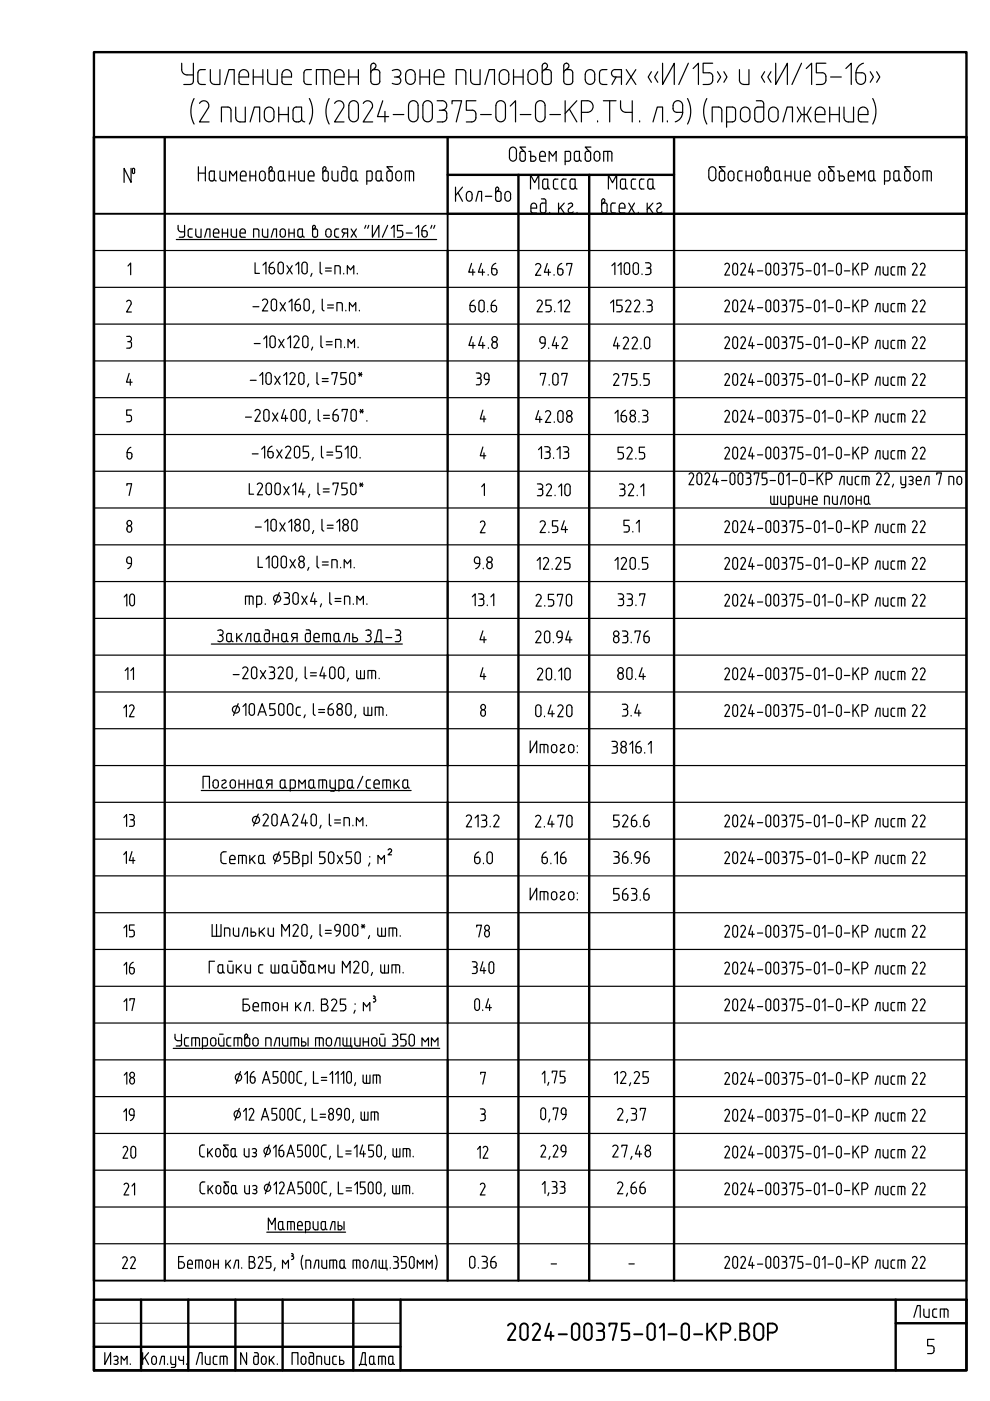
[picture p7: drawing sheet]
<svg xmlns="http://www.w3.org/2000/svg" width="210mm" height="297mm" viewBox="0 0 210 297" stroke-linecap="round" stroke-linejoin="round" font-family="sans-serif">
<defs><g id="words">
<text font-size="7.1" x="106.5" y="285.4">2024-00375-01-0-КР.ВОР</text>
<g font-size="6.2">
<text x="95.2" y="43.7">Кол-во</text>
<text x="98.8" y="207.8">340</text>
<text x="129.5" y="254.7">2,66</text>
<text x="75.1" y="290.7">Дата</text>
</g>
<g font-size="5.7">
<text x="98.1" y="59.6">44.6</text>
<text x="98.4" y="67.4">60.6</text>
<text x="111.8" y="75.1">9.42</text>
<text x="99.8" y="82.9">39</text>
<text x="24.3" y="121.7">9</text>
<text x="98.1" y="121.7">9.8</text>
<text x="25" y="129.8">10</text>
<text x="128.8" y="137.6">83.76</text>
<text x="128.8" y="176.4">526.6</text>
<text x="25" y="184.1">14</text>
<text x="99.8" y="200">78</text>
<text x="25" y="207.8">16</text>
<text x="25" y="231.1">18</text>
<text x="24.7" y="246.9">20</text>
<text x="104.4" y="246.9" transform="rotate(-90 104.4 246.9)">12</text>
<text x="24.7" y="270.2">22</text>
<text x="192.6" y="280.5">Лист</text>
</g>
<g font-size="5.3">
<text x="25.8" y="98.4">6</text>
<text x="29.3" y="153.1" transform="rotate(-90 29.3 153.1)">12</text>
<text x="29.3" y="176.4" transform="rotate(-90 29.3 176.4)">13</text>
<text x="29.3" y="199.7" transform="rotate(-90 29.3 199.7)">15</text>
<text x="29.3" y="215.5" transform="rotate(-90 29.3 215.5)">17</text>
<text x="29.3" y="238.8" transform="rotate(-90 29.3 238.8)">19</text>
<text x="29.3" y="254.7" transform="rotate(-90 29.3 254.7)">21</text>
</g>
<text font-size="4.9" x="29.3" y="145.3" transform="rotate(-90 29.3 145.3)">11</text>
<g font-size="2.6">
<text x="115.7" y="269.2">-</text>
<text x="132.3" y="269.2">-</text>
</g>
</g></defs>
<path d="M19.9 11.1h185v279.4h-185zM19.9 275.6h185v14.9h-185zM29.9 275.6v14.9M39.9 275.6v14.9M49.9 275.6v14.9M59.9 275.6v14.9M74.9 275.6v14.9M84.9 275.6v14.9M189.9 275.6v14.9M19.9 285.5h65M189.9 280.6h15" fill="none" stroke="#000" stroke-width=".51"/>
<g fill="none" stroke="#000" stroke-width=".25">
<path d="M22.2 286.8v2.5l1.3-2.5v2.5M24.1 287.7a.48 .48 0 0 1 .8 0 .48 .48 0 0 1-.3 .7M24.4 288.4h.2M24.6 288.4a.48 .48 0 0 1 .3 .8 .48 .48 0 0 1-.8 0M25.7 289.3v-1.7l.6 .8 .6-.8v1.7M27.6 289.2v.1M30.2 286.8v2.5M30.7 287.8l.8 1.5M31.5 286.8l-1.3 1.5M32.4 287.6a.5 .5 0 0 1 .5 0 .5 .5 0 0 1 .3 .5v.6a.51 .51 0 0 1-.5 .6 .51 .51 0 0 1-.5-.6v-.6zM33.8 289.3l.5-1.7h.6v1.7M35.5 289.2v.1"/>
<path d="M36.2 287.6v1.3M36.2 288.9l.2 .3 .8 .1M36.3 289.9h.6M37.2 287.6v1.9M37.2 289.5l-.3 .4M37.9 287.6l.2 .8h.8M38.9 287.6v1.7M39.6 289.2v.1M41.6 289.3l.7-2.5h.6v2.5M43.5 287.6v1.2M44.5 287.6v1.7l-.7-.1-.3-.4M45.6 289.3h.4"/>
<path d="M45.6 287.6h.4M45.6 287.5l-.3 .2-.1 1.2 .4 .4M46.7 289.3v-1.7l1.1-.1 .4 .4v1.4M47.4 287.6v1.7M52.3 286.8v2.5l-1.3-2.5v2.5M54 286.8h.6l.2 .4-.1 1.9-.3 .2-.4-.1-.2-.3 .1-1.2 .2-.2 .7 .1M55.4 288.1v.6M55.4 288.1a.5 .5 0 0 1 .5-.6 .5 .5 0 0 1 .5 .6v.6a.5 .5 0 0 1-.5 .6 .5 .5 0 0 1-.5-.6M57.1 287.6v1.7M57.4 288.3l.7 1M58.1 287.6l-1 1.1M58.8 289.2v.1"/>
<path d="M61.9 289.3v-2.5h1.3v2.5M63.8 288.1v.6M63.9 288.1a.5 .5 0 0 1 .5-.6 .5 .5 0 0 1 .5 .6v.6a.5 .5 0 0 1-.5 .6 .5 .5 0 0 1-.5-.6M65.5 287.9v1M65.7 286.8h.5l.2 .2 .1 1.9-.2 .3-.4 .1-.3-.4M66.5 287.6h-.8l-.1 .3M67.2 289.3v-1.7l.6-.1 .4 .4v1.4M68.9 287.6v1.2M68.9 288.8v.2l.4 .3M69.9 287.6v1.7h-.6M71.3 287.6h-.6l-.2 .3 .1 1.2 .3 .2h.4M72 287.6v1.7h.5a.44 .44 0 0 0 .4-.4 .44 .44 0 0 0-.4-.5h-.5"/>
<path d="M198 284h-1.3v1.3h.8a.87 .87 0 0 1 .6 .9 .87 .87 0 0 1-.7 .8h-.7"/>
</g>
<path d="M19.9 280.6h65" fill="none" stroke="#000" stroke-width=".21"/>
<g fill="none" stroke="#000" stroke-width=".25">
<path d="M38.5 13.4v1.3a1.13 1.13 0 0 0 1.2 1.2h1.3M41 13.4v3.8a.67 .67 0 0 1-.7 .7h-1.3M42 15.4v1.8M42 17.2a.67 .67 0 0 0 .6 .7h.9M43.5 14.8h-.9a.67 .67 0 0 0-.6 .6M44.6 14.8v2.2a.9 .9 0 0 0 .9 .9h1.1v-3.1M47.6 17.9l.9-3.1h1.2v3.1M50.7 15.8v1.5v.3l.5 .3M50.7 15.8a1.01 1.01 0 0 1 1-1 1.01 1.01 0 0 1 1 1M51.2 17.9h1.5M52.7 15.8v.5h-2M53.7 16.3h2"/>
<path d="M53.7 14.8v3.1M55.7 14.8v3.1M56.7 14.8v2.2a.9 .9 0 0 0 .9 .9M58.8 14.8v3.1h-1.2M59.8 15.8l.1 1.8 .5 .3M59.8 15.8a1.01 1.01 0 0 1 1-1 1.01 1.01 0 0 1 1 1M60.3 17.9h1.5M61.8 15.8v.5h-2M65.1 17.9h.9M65.1 14.8h.9M65.1 14.8a.67 .67 0 0 0-.6 .6l-.1 1.8a.71 .71 0 0 0 .7 .7M67.1 17.9v-3.1h2.2a.67 .67 0 0 1 .7 .6v2.5"/>
<path d="M68.5 14.8v3.1M70.9 15.8a1.01 1.01 0 0 1 1-1 1.01 1.01 0 0 1 1 1M70.9 15.8l.1 1.8 .5 .3h1.4M72.9 15.8v.5h-2M74 16.3h2M74 14.8v3.1M76 14.8v3.1M78.6 14v3.2M78.6 15.4a.67 .67 0 0 1 .7-.6h.6a.63 .63 0 0 1 .6 .6v1.8a.7 .7 0 0 1-.6 .7 .98 .98 0 0 1-1.2-.4l-.1-.3M78.6 14a.55 .55 0 0 1 .8-.5 .55 .55 0 0 1 .1 .9l-.5 .5M83.2 15a1.13 1.13 0 0 1 1.8 .5 .79 .79 0 0 1-.8 .8M83.6 16.3h.6"/>
<path d="M84.2 16.3a.84 .84 0 0 1 .7 1.1 .84 .84 0 0 1-1.2 .4l-.5-.1M86 15.8v1.1M86 15.8a1.01 1.01 0 0 1 1-1 1.01 1.01 0 0 1 1 1M88 15.8v1.1a1.01 1.01 0 0 1-1 1 1.01 1.01 0 0 1-1-1M89 16.3h2.1M89 14.8v3.1M91.1 14.8v3.1M92.1 15.8l.1 1.8 .5 .3h1.4M92.1 15.8a1.01 1.01 0 0 1 1-1 1.01 1.01 0 0 1 1 1M94.1 15.8v.5h-2M98.1 14.8h-1.4v3.1M98.1 14.8a.67 .67 0 0 1 .7 .6v2.5"/>
<path d="M99.8 14.8v2.2a.9 .9 0 0 0 .9 .9h1.1v-3.1M102.8 17.9l.9-3.1h1.1v3.1M105.9 15.8v1.1a1.01 1.01 0 0 0 1 1 1.01 1.01 0 0 0 1-1v-1.1M105.9 15.8a1.01 1.01 0 0 1 1-1 1.01 1.01 0 0 1 1 1M108.9 16.3h2M108.9 14.8v3.1M110.9 14.8v3.1M111.9 15.8l.1 1.1a1.01 1.01 0 0 0 1 1 1.01 1.01 0 0 0 1-1l-.1-1.1M112 15.8a1.01 1.01 0 0 1 1-1 1.01 1.01 0 0 1 1 1M115 14v3.2a.67 .67 0 0 0 .6 .7h.6M115 14a.56 .56 0 0 1 .8-.5 .56 .56 0 0 1 .1 .9l-.6 .5M116.2 14.8h-.6a.67 .67 0 0 0-.6 .6"/>
<path d="M116.2 14.8a.67 .67 0 0 1 .7 .6v1.8a.67 .67 0 0 1-.7 .7M119.5 14v3.2a.67 .67 0 0 0 .7 .7M119.5 14a.56 .56 0 0 1 .8-.5 .56 .56 0 0 1 .1 .9l-.6 .5M120.2 14.8h.6a.67 .67 0 0 1 .6 .6v1.8a.67 .67 0 0 1-.6 .7h-.6M120.2 14.8a.67 .67 0 0 0-.7 .6M124.1 15.8v1.1a1.01 1.01 0 0 0 1 1 1.01 1.01 0 0 0 1-1v-1.1M124.1 15.8a1.01 1.01 0 0 1 1-1 1.01 1.01 0 0 1 1 1M128.7 14.8h-.9a.67 .67 0 0 0-.7 .6v1.8a.71 .71 0 0 0 .7 .7h.9M130.6 16.3l-.8 1.6M131.8 16.3h-1.4a.79 .79 0 0 1-.8-.8 .79 .79 0 0 1 .8-.8l1.4 .1v3.1M132.8 14.8l2 3.1M134.8 14.8l-2 3.1"/>
<path d="M138.1 15.2l-.7 1.1 .7 1.1M139.5 15.2l-.7 1.1 .7 1.1M140.5 13.4v4.5l2.5-4.5v4.5M145.9 13.4l-2 4.5M147 14.5l1.1-1.1v4.5M151.1 13.4h-2v2h1.2a.76 .76 0 0 1 .8 .8v.8a.9 .9 0 0 1-.9 .9h-1.1M152.1 15.2l.7 1.1-.7 1.1M153.5 15.2l.6 1.1-.6 1.1M156.8 14.8v2.2a.9 .9 0 0 0 .9 .9h1.1v-3.1M162.1 15.2l-.7 1.1 .7 1.1M163.5 15.2l-.7 1.1 .7 1.1M164.5 13.4v4.5l2.4-4.5v4.5"/>
<path d="M169.9 13.4l-2 4.5M170.9 14.5l1.2-1.1v4.5M173.1 17.9h1.1M174.3 15.4a.79 .79 0 0 1 .8 .8v.8a.9 .9 0 0 1-.9 .9M175.1 13.4h-2v2h1.2M176.1 16.3h2.3M179.3 14.5l1.2-1.1v4.5M181.5 15.4h1.2a.79 .79 0 0 1 .8 .8 1.23 1.23 0 0 1-1 1.7 1.01 1.01 0 0 1-1-1zM183.1 13.4a2.15 2.15 0 0 0-1.6 2M184.5 15.2l.7 1.1-.7 1.1M185.9 15.2l.6 1.1-.6 1.1M27.8 35.7v3l-1.5-3v3"/>
<path d="M28.5 35.9v.7M28.6 35.9l-.3-.2-.2 .2 .1 .8 .1 .1 .3-.2M41.2 20.9a5.7 5.7 0 0 0 0 5.4M42.1 36.7h1.4M42.1 35.4v3M42.3 21.9a1.05 1.05 0 0 1 1.4-.4 1.05 1.05 0 0 1 .5 1.3M43.5 35.4v3M44.2 22.8l-1.9 3.1h2M44.4 36.7v1.2a.49 .49 0 0 0 .6 .5M44.4 36.7l.2-.4h.8v1.6M45.4 37.9l.1 .2 .4 .3M45.4 37.9v.2l-.4 .3"/>
<path d="M46.7 36.3v1.5M46.9 25.9v-3.2h1.4a.67 .67 0 0 1 .7 .7v2.5M47.9 36.3v2.1l-1-.1-.2-.5M48.7 38.4v-2.1l.7 1 .8-1v2.1M50 22.7v2.3a.9 .9 0 0 0 .9 .9h1.1v-3.2M51 38l.3 .3M51.3 38.4h.9M52.2 36.9v.4h-1.2M52.2 36.9a.61 .61 0 0 0-.6-.6 .61 .61 0 0 0-.6 .6v1.1M53 37.3h1.2M53 36.3v2.1M53 25.9l.9-3.2h1.2v3.2"/>
<path d="M54.2 36.3v2.1M55.2 36.5a.6 .6 0 0 1 .7-.2 .6 .6 0 0 1 .3 .6v.8a.62 .62 0 0 1-.6 .6 .62 .62 0 0 1-.6-.6zM56 23.7v1.1M56.1 23.7a1.01 1.01 0 0 1 1-1 1.01 1.01 0 0 1 1 1v1.1M56.1 24.8a1.01 1.01 0 0 0 1 1 1.01 1.01 0 0 0 1-1M57 36.7l.1-.2a.64 .64 0 0 1 1.1 .2M57 35.7l.1 2.4a.62 .62 0 0 0 .6 .3 .62 .62 0 0 0 .5-.5v-1.2M57.1 35.7a.33 .33 0 0 1 .2-.3 .33 .33 0 0 1 .3 .1l.1 .4-.4 .4M59 36.7v1.2a.54 .54 0 0 0 .6 .5 .54 .54 0 0 0 .5-.5M59 36.7l.2-.4h.9v1.6M59.1 24.3h2M59.1 22.7v3.2"/>
<path d="M60.1 37.9v.2l.4 .3M61.1 22.7v3.2M61.3 37.3h1.2M61.3 36.3v2.1M62.5 36.3v2.1M62.8 25.9h.5M63.3 36.3v1.5M63.9 25.2v-2.5h-1.1a.67 .67 0 0 0-.7 .7v1.8a.71 .71 0 0 0 .7 .6M63.9 25.2a.67 .67 0 0 0 .7 .6M63.9 25.2a.67 .67 0 0 1-.6 .6M64.5 36.3v2.1l-.9-.1-.3-.5M65.3 37.3h1.3a.66 .66 0 0 0-.3-.9 .66 .66 0 0 0-.9 .3l-.1 1.3"/>
<path d="M65.4 38l.3 .3M65.6 20.9a5.7 5.7 0 0 1 0 5.4M65.7 38.4h.9M68.5 35.7v2.4l.2 .2 .5 .1M68.5 35.7a.33 .33 0 0 1 .2-.3 .33 .33 0 0 1 .3 .1v.5M69 36l-.3 .3M69.2 36.3h-.5l-.2 .4M69.2 36.2l.4 .3v.2M69.6 36.7v1.2v.2l-.4 .3M69.8 20.9a5.7 5.7 0 0 0 0 5.4M70.4 36.3v1.5M70.9 21.9a1.05 1.05 0 0 1 1.4-.4 1.05 1.05 0 0 1 .5 1.3"/>
<path d="M71.6 36.3v2.1l-.9-.1-.3-.5M72.4 36.7l.1 1.4 .1 .2 .6 .1M72.6 35.4h.6M72.8 22.8l-1.9 3.1h2M73.2 35.4l.3 .2 .1 .2-.1 2.3-.3 .3M73.6 36.3h-1l-.2 .4M74 22.4v2.4M74 24.8a1.01 1.01 0 0 0 1 1 1.01 1.01 0 0 0 1-1M74 22.3a1.01 1.01 0 0 1 1-1 1.01 1.01 0 0 1 1 1v2.5M74.4 36.7l.2-.4h.9v1.6M74.4 36.7v1.2a.54 .54 0 0 0 .5 .5 .54 .54 0 0 0 .6-.5M75.5 37.9v.2l.4 .3"/>
<path d="M77 21.9a1.05 1.05 0 0 1 1.4-.4 1.05 1.05 0 0 1 .5 1.3M78.9 22.8l-1.9 3.1h2M78.9 36.7v1.4l-.4 .3h-.7M78.9 36.7l-.2-.4h-.9v2.8M79.7 36.7v1.2a.54 .54 0 0 0 .6 .5 .54 .54 0 0 0 .5-.5M79.7 36.7l.2-.4h.9v1.6M80.8 37.9l.1 .2 .3 .3M81.2 21.4l-1.2 3.3h2.4M81.6 23.6v2.3M82 36.7l.1 1.4 .1 .2 .6 .1M82.8 36.3h-.6l-.2 .4M82.8 36.2l.3 .3 .1 .2"/>
<path d="M83.2 36.7v1.2l-.1 .2-.3 .3M83.2 35.4h-1.2l1 .9M83.4 24.3h2.2M84.1 36.5a.6 .6 0 0 1 .7-.2 .6 .6 0 0 1 .3 .6v.8a.62 .62 0 0 1-.6 .6 .62 .62 0 0 1-.6-.6zM86.6 24.8v-2.5a1.01 1.01 0 0 1 1-1 1.01 1.01 0 0 1 1 1v2.5M86.6 24.8a1.01 1.01 0 0 0 1 1 1.01 1.01 0 0 0 1-1M86.8 36.3v2.1M87.7 36.7v1.7M87.7 36.7v-.2l-.4-.3-1.4 .1v2.1M89.7 24.8a1.01 1.01 0 0 0 1 1 1.01 1.01 0 0 0 1-1M89.7 24.8v-2.5a1.01 1.01 0 0 1 1-1 1.01 1.01 0 0 1 1 1v2.5M92.7 21.4l1-.1a1.01 1.01 0 0 1 1 1 1.01 1.01 0 0 1-1 1.1"/>
<path d="M93.1 23.4h1a.67 .67 0 0 1 .6 .6v1a.9 .9 0 0 1-.9 .9h-1.1M95.8 22v-.6h2.1l-1.2 4.5M98.9 25.9h1.1M100.1 23.4a.79 .79 0 0 1 .8 .8v.8a.9 .9 0 0 1-.9 .9M100.9 21.4h-2v2h1.2M101.9 24.3h2.3M105.1 22.4v2.4M105.2 24.8a1.01 1.01 0 0 0 1 1 1.01 1.01 0 0 0 1-1M105.2 22.3a1.01 1.01 0 0 1 1-1 1.01 1.01 0 0 1 1 1v2.5M108.2 22.5l1.1-1.1v4.5M108.2 31.4a.73 .73 0 0 1 .9-.1 .73 .73 0 0 1 .4 .7v1.4a.75 .75 0 0 1-.7 .8 .75 .75 0 0 1-.8-.8v-1.4zM110.3 24.3h2.3"/>
<path d="M110.6 32.1h.4M110.6 32.1l-.3 .2-.1 .2 .1 1.4a.61 .61 0 0 0 .6 .3 .61 .61 0 0 0 .5-.5M111 32.1l.3 .2 .1 .2M111.4 32.5v1.2M111.4 31.2h-1.2l1 1M112.1 32.1h.4v2.1h.6M112.5 33.1h.6M113.1 33.1a.52 .52 0 0 1 .5 .6 .52 .52 0 0 1-.5 .5M113.5 24.8l.1-2.5a1.01 1.01 0 0 1 1-1 1.01 1.01 0 0 1 1 1v2.5M113.6 24.8a1.01 1.01 0 0 0 1 1 1.01 1.01 0 0 0 1-1M114.4 33.1h1.2a.72 .72 0 0 0-.1-.7 .72 .72 0 0 0-.7-.3l-.2 .2a2.15 2.15 0 0 0-.1 1.7l.3 .2h.8M115.1 39.6v.3l.4 .2"/>
<path d="M115.5 38h.6v1.6M115.5 38l-.4 .2v1.4M116.4 34.2v-2.1l.8 1 .7-1v2.1M116.6 24.3h2.2M117.3 39.6l.1 .3 .4 .2M117.8 38h.5M117.8 38l-.4 .2-.1 1.4M119.1 39.6l.2 .4 .8 .1M119.5 38h.6M119.5 38l-.3 .2-.1 1.4M119.8 21.4v4.5M120.6 32.1h-.8v2.8"/>
<path d="M120.6 32.1l.3 .2 .1 .2M120.7 23.2l1.6 2.7M120.9 39.6a.56 .56 0 0 0 .5 .5 .56 .56 0 0 0 .6-.5v.3l.4 .2M121 32.5v1.2M121 33.7l-.2 .4-1 .1M121.3 38h.6v1.6M121.3 38l-.4 .2v1.4M122.2 32.1h.7v1.6M122.2 32.1l-.4 .2v1.4a.56 .56 0 0 0 .5 .5 .56 .56 0 0 0 .6-.5M122.3 21.4l-2.5 2.7M122.9 33.7v.2l.4 .3M123.3 23.8h1.2a1.24 1.24 0 0 0 1.3-1.2 1.24 1.24 0 0 0-1.3-1.3l-1.2 .1v4.5"/>
<path d="M124.5 32.1h.3M124.5 32.1l-.4 .2v.2v1.2l.2 .4 .2 .1M124.8 32.1l.4 .2v.2M125.2 32.5v1.2M125.2 33.7l-.2 .4-.5 .1M125.3 31.2h-1.2l.9 1M126 32.8v.7M126 32.7a.61 .61 0 0 1 .6-.6 .61 .61 0 0 1 .6 .6M126 33.5a.61 .61 0 0 0 .6 .7 .61 .61 0 0 0 .6-.7M126.7 25.6v.3M127.2 32.8v.7M127.9 21.4h2.7"/>
<path d="M128.9 32.1v2.1M129.3 21.4v4.5M129.3 32.1h-1.3v2.1M129.3 32.1l.4 .2 .1 .2M129.7 32.5v1.7M131.6 39.6v.3l.4 .2M131.6 21.4v1.3a1.13 1.13 0 0 0 1.1 1.1M132 38h.6v1.6M132 38l-.4 .2v1.4M132.6 39.6l.1 .3 .3 .2M132.7 39.6a.51 .51 0 0 1-.7 .5M132.7 23.8h1.3"/>
<path d="M133.9 39.6l.2 .4 .7 .1M134 21.4v4.5M134.3 38h.5M134.3 38l-.4 .2v1.4M135.6 25.6v.3M135.6 39.6l.2 .4 .7 .1M136 38h.5M136 38l-.3 .2-.1 1.4M137.4 39.6a.56 .56 0 0 0 .5 .5 .56 .56 0 0 0 .6-.5v.3l.3 .2M137.8 38h.6v1.6M137.8 38l-.4 .2v1.4M138.5 25.9l.9-3.2h1.1v3.2"/>
<path d="M141.5 25.6v.3M142.7 23a.79 .79 0 0 0 .8 .8h1.2M142.7 22.4v.6M142.7 22.3a1.01 1.01 0 0 1 1-1 1.01 1.01 0 0 1 1 1v1.5M144.7 23.8a2.15 2.15 0 0 1-1.5 2M145.8 20.9a5.7 5.7 0 0 1 0 5.4M149.9 20.9a5.7 5.7 0 0 0 0 5.4M150.3 36.2v1.3a.75 .75 0 0 0 .7 .8 .75 .75 0 0 0 .8-.8M150.3 36.2a.75 .75 0 0 1 .7-.8 .75 .75 0 0 1 .8 .8M151.8 36.2v1.3M152.4 22.7h-1.4v3.2M152.4 22.7a.67 .67 0 0 1 .6 .7v2.5"/>
<path d="M152.5 36.7l.1 1.4 .3 .2M152.5 36.7l.1-.2a.62 .62 0 0 1 .6-.3 .62 .62 0 0 1 .5 .5M152.9 38.4h.3M153.6 36.7l.1 1.2-.1 .2-.3 .2M153.7 35.4h-1.2l1 .9M154.1 25.9h1.2M154.4 36.9v.8a.61 .61 0 0 0 .6 .6 .61 .61 0 0 0 .6-.6v-.8M154.4 36.9a.61 .61 0 0 1 .6-.7 .61 .61 0 0 1 .6 .7M155.3 22.7h-1.2v4.3M155.3 22.7a.67 .67 0 0 1 .7 .7v1.8a.67 .67 0 0 1-.7 .6M156.4 36.7l.1 1.4 .3 .2M156.8 38.4h.6"/>
<path d="M157 24.8v-1.1a1.01 1.01 0 0 1 1-1 1.01 1.01 0 0 1 1 1v1.1M157 24.8a1.01 1.01 0 0 0 1 1 1.01 1.01 0 0 0 1-1M157.4 36.2l-.8 .1-.2 .4M158.2 37.3h1.2M158.2 36.2v2.2M159.4 36.2v2.2M160.2 36.9a.61 .61 0 0 1 .6-.7 .61 .61 0 0 1 .6 .7M160.2 36.9v.8a.61 .61 0 0 0 .6 .6 .61 .61 0 0 0 .6-.6v-.8M160.4 21.4l.9-.1a.67 .67 0 0 1 .6 .7v3.2a.67 .67 0 0 1-.6 .6M160.7 25.9h.5M161.9 22.7h-1.2a.67 .67 0 0 0-.7 .7v1.8a.71 .71 0 0 0 .7 .6M162.2 35.7v2.2l.1 .2 .3 .2"/>
<path d="M162.2 35.7a.33 .33 0 0 1 .2-.3 .33 .33 0 0 1 .4 .1l.1 .4-.5 .4M162.6 38.4h.4M163 36.2l-.6 .1-.2 .4M163 23.7v1.1M163 36.2l.3 .3 .1 .2M163 23.7a1.01 1.01 0 0 1 1-1 1.01 1.01 0 0 1 1 1M163 24.8a1.01 1.01 0 0 0 1 1 1.01 1.01 0 0 0 1-1M163.4 36.7l-.1 1.4-.3 .2M164.2 36.7v1.4l.4 .2M164.2 36.7l.2-.4 .9-.1v1.7M164.6 38.4h.3M165 23.7v1.1"/>
<path d="M165.3 37.9v.2l.4 .2M165.3 37.9l-.1 .2-.3 .2M166 25.9l.9-3.2h1.1v3.2M166.5 37.3h1.2M166.5 36.2v2.2M167.7 36.2v2.2M168.5 36.2l.1 1.8 .4 .3M169 22.7l.9 1.6-.9 1.6M169.7 36.2v2.2h-.7M169.9 24.3h1.1M170.5 22.7v3.2M170.5 36.9a.61 .61 0 0 1 .6-.7 .61 .61 0 0 1 .6 .7"/>
<path d="M170.5 36.9v1.1M170.6 38l.3 .3M170.9 38.4h.8M171.7 36.9v.4h-1.2M172 22.7l-1 1.6 1 1.6M172.9 23.7v1.6M172.9 23.7a1.01 1.01 0 0 1 1-1 1.01 1.01 0 0 1 1 1v.6h-2M172.9 25.3l.3 .5 1.7 .1M173.6 36.9l.1 .8a.61 .61 0 0 0 .6 .6 .61 .61 0 0 0 .6-.6v-.8M173.7 36.9a.61 .61 0 0 1 .6-.7 .61 .61 0 0 1 .6 .7M175.7 36.7v-.2a.62 .62 0 0 1 .6-.3 .62 .62 0 0 1 .5 .5M175.7 36.7v1.4l.4 .2"/>
<path d="M175.9 24.3h2M175.9 22.7v3.2M176.1 38.4h.3M176.8 36.7v1.2v.2l-.4 .2M176.9 35.4h-1.2l.9 .9M177.5 36.2h.4v2.2h.7M177.9 37.3h.7a.52 .52 0 0 1 .4 .5 .52 .52 0 0 1-.4 .5M177.9 22.7v3.2M178.9 22.7l.1 2.3a.9 .9 0 0 0 .9 .9h1.1v-3.2M179.9 36.9v1.1M179.9 36.9a.61 .61 0 0 1 .6-.7 .61 .61 0 0 1 .6 .7M179.9 38l.3 .3"/>
<path d="M180.2 38.4h.9M181.1 36.9v.4h-1.2M181.9 38.4v-2.2l.7 1.1 .7-1.1v2.2M182 23.7v1.6M182 23.7a1.01 1.01 0 0 1 1-1 1.01 1.01 0 0 1 1 1v.6h-2M182 25.3l.3 .5 1.7 .1M184.2 36.7l.2-.4 .9-.1v1.7M184.2 36.7v1.4l.4 .2M184.6 38.4h.2M185 20.9a5.7 5.7 0 0 1 0 5.4M185.3 37.9v.2l.4 .2M185.3 37.9l-.1 .2-.3 .2"/>
<path d="M187.5 38.4h.8M188.7 36.7v1.2l-.1 .2-.3 .2M188.7 36.7l-.2-.4-1-.1v2.9M189.5 36.7l.2-.4 .9-.1v1.7M189.5 36.7l.1 1.4 .3 .2M189.9 38.4h.3M190.6 37.9v.2l.4 .2M190.6 37.9l-.1 .2-.3 .2M191.8 36.7v1.4l.4 .2M191.8 36.7v-.2a.62 .62 0 0 1 .7-.3 .62 .62 0 0 1 .5 .5M192.2 38.4h.3M192.9 36.7l.1 1.2-.1 .2-.4 .2"/>
<path d="M193 35.4h-1.2l.9 .9M193.7 36.9v.8a.61 .61 0 0 0 .6 .6 .61 .61 0 0 0 .6-.6v-.8M193.7 36.9a.61 .61 0 0 1 .6-.7 .61 .61 0 0 1 .6 .7M196.6 36.2v2.2M197.5 36.7v1.7M197.5 36.7l-.1-.2-.3-.3h-1.4v2.2M19.9 53.1h185M27.1 56.4l.6-.6v2.5M37.4 50.8h55.2M37.8 47.8v.7M37.8 48.5a.62 .62 0 0 0 .6 .7M38.4 49.2h.7"/>
<path d="M39.1 47.8v2.3l-.3 .2h-.8M40.8 48.5l-.7 .1-.2 .3v1.2l.9 .2M41.5 48.5l.1 1.5 .4 .3h.6v-1.8M43.4 50.3l.5-1.8h.6v1.8M45.3 49.4h1.1a.6 .6 0 0 0-.4-.8 .6 .6 0 0 0-.7 .5v1l.3 .2h.8M47.1 49.4h1.2M47.1 48.5v1.8M48.3 48.5v1.8M49 48.5l.1 1.5 .4 .3h.6v-1.8M52 49.1v.3h-1.1M52 49.1a.56 .56 0 0 0-.5-.6 .56 .56 0 0 0-.6 .6v1l.3 .2h.8M53.8 50.3v-1.8h.7l.3 .2 .1 1.6"/>
<path d="M54.1 55.7v2.3h.9M55.6 48.5l.1 1.5 .4 .3h.7v-1.8M55.8 56.2l.6-.6v2.5M57.1 56.7h.7a.67 .67 0 0 1 .4 .9 .67 .67 0 0 1-.8 .4l-.3-.5zM57.5 50.3l.5-1.8h.6v1.8M58 55.6a1.2 1.2 0 0 0-.9 1.1M58.9 56.1v1.4M59 57.5a.56 .56 0 0 0 .5 .6 .56 .56 0 0 0 .6-.6M59 56.1a.56 .56 0 0 1 .5-.5 .56 .56 0 0 1 .6 .5M59.5 48.8a.56 .56 0 0 1 .6-.3 .56 .56 0 0 1 .4 .6v.6a.56 .56 0 0 1-.5 .6 .56 .56 0 0 1-.6-.6zM60.1 56.1v1.4M60.8 56.3l1.2 1.8"/>
<path d="M61.3 48.5v1.8M61.3 49.4h1.1M62 56.3l-1.2 1.8M62.4 48.5v1.8M62.7 56.2l.6-.6v2.5M63.1 48.9v1M63.2 49.9l.3 .4M63.5 48.5h.6v1.4M63.5 48.5l-.3 .4M64.1 55.8a.55 .55 0 0 1 .6-.2 .55 .55 0 0 1 .4 .5l.1 1.4a.56 .56 0 0 1-.6 .6 .56 .56 0 0 1-.6-.6zM64.1 49.9a.47 .47 0 0 1-.6 .4M64.2 49.9l.3 .4"/>
<path d="M66.1 58l-.2 .6M66.8 48.4l-.4 .2M66.8 48.4l.1-.4-.5-.2-.1 .3v1.8l.2 .3h.6l.2-.3v-1.2l-.7-.2-.3 .4M67.9 55.6v2.1l.4 .4M69 56.8h1.3M69 57.5h1.3M69.2 48.8a.56 .56 0 0 1 .6-.3 .56 .56 0 0 1 .4 .6v.6a.57 .57 0 0 1-.6 .6 .57 .57 0 0 1-.5-.6zM71 58.1v-1.8h.8l.3 .2v1.6M71.8 48.5h-.5l-.3 .2v1.2l.2 .3 .6 .1M72.9 58v.1M72.9 48.5h.8v1.8M73 48.5a.43 .43 0 0 0-.5 .5 .43 .43 0 0 0 .5 .4h.7"/>
<path d="M73.1 49.4l-.5 .9M73.6 58.1v-1.8l.7 .9 .7-.9v1.8M74.4 48.5l1.2 1.8M75.6 48.5l-1.2 1.8M75.8 58v.1M77.6 47.8l-.3 .6M78.2 47.8l-.2 .6M79 47.8v2.5l1.3-2.5v2.5M82.2 47.8l-1.1 2.5M83 48.4l.6-.6v2.5M84.3 50.3h.6M85.4 47.8h-1.1v1.1l.9 .1a.78 .78 0 0 1-.3 1.3"/>
<path d="M86.1 49.4h1.3M88.1 48.4l.7-.6v2.5M89.5 48.9h.6M90.1 48.9a.68 .68 0 0 1 .5 .8 .68 .68 0 0 1-.9 .5l-.2-.5v-.8M90.3 47.8a1.2 1.2 0 0 0-.8 1.1M91.6 47.8l-.3 .6M92.2 47.8l-.3 .6M112.5 40.1v-3l.9 1.6 .8-1.6v3M112.6 44.1h1.2a.72 .72 0 0 0-.1-.8 .72 .72 0 0 0-.8-.2l-.2 .2a2.15 2.15 0 0 0-.1 1.7l.3 .2h.9M113.6 56.2a.58 .58 0 0 1 .7-.3 .58 .58 0 0 1 .3 .8l-1.1 1.7h1.2M114.6 44.7v.2a.62 .62 0 0 0 .7 .3 .62 .62 0 0 0 .4-.5M114.8 42.2h.5"/>
<path d="M115.3 42.1l.4 .3v.2v2.1M115.7 43.1h-.7l-.4 .2v1.4M116 55.9l-.6 1.8h1.3M116.3 57.1v1.3M116.5 45v.2M116.6 40.1l-.4-.2-.1-.3a.5 .5 0 0 1-.6 .5M117.5 58.2v.2M117.8 40.1h.5M118.2 57v.8a.56 .56 0 0 0 .6 .5 .56 .56 0 0 0 .6-.5v-.4M118.2 57h.7M118.4 43.1v2.1M118.8 44l.8 1.2"/>
<path d="M118.9 57l.4 .2 .1 .2M119.1 55.8a1.2 1.2 0 0 0-.9 1.2M119.6 43.1l-1.2 1.3M120.2 56.2v-.3h1.1l-.6 2.5M120.5 43.3a.48 .48 0 0 1 .6-.3 .48 .48 0 0 1 .3 .6 1.45 1.45 0 0 0-.9 1l.3 .5 .7-.2M122.3 45v.2M127.6 44.7v.2l.4 .3M127.8 43.1l.3-.3a.35 .35 0 0 0 0-.6 .35 .35 0 0 0-.5 .3v2.2M128 43.1h.5l.2 .4M128 43l-.4 .3v.2M128.7 43.5v1.2M128.7 44.7l-.2 .4-.5 .1"/>
<path d="M129 40.1v-3l.9 1.6 .8-1.6v3M129.5 43.5v1.2M129.5 44.7l.1 .2 .4 .3M129.7 56.3l.7-.6v2.5M129.9 45.2h.6M129.9 43.1h.6M130 43l-.4 .3-.1 .2M131 56.3l.7-.6v2.5M131.3 44.1h1.2a.72 .72 0 0 0-.1-.8 .72 .72 0 0 0-.7-.2l-.2 .2a2.24 2.24 0 0 0-.2 1.7l.3 .2h.9M132.4 56.3v1.3M132.4 57.6a.56 .56 0 0 0 .5 .6 .56 .56 0 0 0 .6-.6M132.4 56.3a.56 .56 0 0 1 .5-.6 .56 .56 0 0 1 .6 .6"/>
<path d="M133.3 43.1l1.2 2.1M133.5 56.3v1.3M134.2 56.3v1.3M134.3 57.6a.56 .56 0 0 0 .5 .6 .56 .56 0 0 0 .6-.6M134.3 56.3a.56 .56 0 0 1 .5-.6 .56 .56 0 0 1 .6 .6M134.5 43.1l-1.2 2.1M135.3 45v.2M135.4 56.3v1.3M136.1 58.1v.1M136.9 55.7h.5a.56 .56 0 0 1 .6 .6 .56 .56 0 0 1-.6 .5M137.1 56.8l.7 .1 .2 .3M137.2 43.1v2.1"/>
<path d="M137.6 44l.8 1.2M138 57.2v.5M138 57.7l-.2 .4-.9 .1M138.4 43.1l-1.2 1.3M139.3 43.3a.46 .46 0 0 1 .6-.2 .46 .46 0 0 1 .2 .6l-.7 .6a.58 .58 0 0 0 .1 .8 .58 .58 0 0 0 .8-.2M153.7 56.1a.53 .53 0 0 1 .7-.2 .53 .53 0 0 1 .2 .7l-.9 1.7h1M155.4 56.4v1.3a.5 .5 0 0 0 .5 .6 .5 .5 0 0 0 .5-.6v-1.3M155.4 56.4a.5 .5 0 0 1 .5-.6 .5 .5 0 0 1 .5 .6M157.1 56.1a.53 .53 0 0 1 .7-.2 .53 .53 0 0 1 .2 .7l-1 1.7h1.1M159.3 55.8l-.6 1.9h1.2M159.5 57.1v1.2M160.6 57.4h1.1"/>
<path d="M162.4 56.4v1.3a.5 .5 0 0 0 .5 .6 .5 .5 0 0 0 .5-.6v-1.3M162.4 56.4a.5 .5 0 0 1 .5-.6 .5 .5 0 0 1 .5 .6M164.1 56.4v1.3a.5 .5 0 0 0 .5 .6 .5 .5 0 0 0 .5-.6M164.1 56.4a.5 .5 0 0 1 .5-.6 .5 .5 0 0 1 .5 .6M165.1 56.4v1.3M165.8 55.8h.5a.56 .56 0 0 1 .5 .6 .56 .56 0 0 1-.5 .5M166 56.9l.6 .1 .2 .8M166.8 57.8l-.2 .4-.8 .1M167.5 56.2v-.4h1l-.5 2.5M170.2 55.8h-1v1.1l.8 .1 .2 .4v.4M170.2 57.8l-.2 .4-.8 .1M170.9 57.4h1.1"/>
<path d="M172.7 56.4v1.3a.5 .5 0 0 0 .5 .6 .5 .5 0 0 0 .5-.6v-1.3M172.7 56.4a.5 .5 0 0 1 .5-.6 .5 .5 0 0 1 .5 .6M174.4 56.4l.5-.6v2.5M175.6 57.4h1.1M177.4 56.4v1.3a.5 .5 0 0 0 .5 .6 .5 .5 0 0 0 .5-.6v-1.3M177.4 56.4a.5 .5 0 0 1 .5-.6 .5 .5 0 0 1 .5 .6M179 57.4h1.2M180.8 55.8v2.5M181.3 56.8l.8 1.5M182.1 55.8l-1.3 1.5M182.8 57.2h.6M183.4 55.8h-.6v2.5"/>
<path d="M183.4 55.8a.69 .69 0 0 1 .6 .7 .69 .69 0 0 1-.6 .7M185.6 58.3l.4-1.7h.6v1.7M187.2 56.6v1.2M188.3 56.6v1.7l-.8-.1-.2-.4M188.9 56.9v1M189 57.9l.1 .3 .6 .1M189.7 56.6h-.6l-.1 .3M190.4 58.3v-1.7h1.1l.4 .3v1.4M191.1 56.6v1.7M193.5 56.1a.53 .53 0 0 1 .7-.2 .53 .53 0 0 1 .2 .7l-1 1.7h1.1M195.2 56.1a.53 .53 0 0 1 .7-.2 .53 .53 0 0 1 .2 .7l-1 1.7h1M19.9 60.9h185"/>
<path d="M19.9 68.7h185M19.9 76.5h185M26.9 64a.53 .53 0 0 1 .7-.3 .53 .53 0 0 1 .2 .8l-1 1.7h1.1M26.9 71.3h.5M26.9 73.8h.5M27.1 72.4h.4l.3 .2v.9l-.4 .3M27.4 71.3a.56 .56 0 0 1 .5 .6 .56 .56 0 0 1-.5 .5M27.4 79.2l-.6 1.8h1.2M53.6 65h1.3M53.9 72.8h1.3M55.1 79.6l.6-.6v2.5M55.7 63.7a.58 .58 0 0 1 .7-.2 .58 .58 0 0 1 .3 .7"/>
<path d="M55.9 71.8l.6-.6v2.5M56.5 79.3a.56 .56 0 0 1 .6-.3 .56 .56 0 0 1 .4 .6v1.3a.56 .56 0 0 1-.6 .6 .56 .56 0 0 1-.5-.6zM56.7 64.2l-1.1 1.7h1.2M57.3 71.5a.56 .56 0 0 1 .6-.3 .56 .56 0 0 1 .5 .6v1.3a.56 .56 0 0 1-.6 .6 .56 .56 0 0 1-.6-.6zM58.3 79.8l1.1 1.7M58.6 64v1.3M58.7 64a.57 .57 0 0 0-.6-.6 .57 .57 0 0 0-.6 .6v1.3a.56 .56 0 0 0 .6 .6 .56 .56 0 0 0 .6-.6M59.1 72l1.1 1.7M59.4 64.2l1.1 1.7M59.4 79.8l-1.1 1.7M60.1 79.6l.7-.6v2.5M60.2 72l-1.1 1.7"/>
<path d="M60.5 64.2l-1.1 1.7M61 71.8l.6-.6v2.5M61.3 64l.6-.6v2.5M61.5 79.3a.58 .58 0 0 1 .7-.2 .58 .58 0 0 1 .3 .7M62.3 71.5a.58 .58 0 0 1 .8-.2 .58 .58 0 0 1 .3 .7l-1.1 1.7h1.1M62.5 79.8l-1.1 1.7h1.2M63.3 64.5h-.7v.8M63.3 64.5l.4 .2v.3M63.4 79.3a.56 .56 0 0 1 .6-.3 .56 .56 0 0 1 .5 .6v1.3a.56 .56 0 0 1-.6 .6 .56 .56 0 0 1-.6-.6zM63.5 63.4a1.2 1.2 0 0 0-.9 1.1M63.7 65a.65 .65 0 0 1-.5 .9l-.5-.3-.1-.3M64.3 71.5a.56 .56 0 0 1 .6-.3 .56 .56 0 0 1 .4 .6v1.3a.56 .56 0 0 1-.6 .6 .56 .56 0 0 1-.5-.6z"/>
<path d="M64.5 63.7a.56 .56 0 0 1 .7-.3 .56 .56 0 0 1 .4 .6v1.3a.56 .56 0 0 1-.6 .6 .56 .56 0 0 1-.5-.6zM66.3 73.6l-.3 .6M66.6 65.8l-.3 .6M67.2 79v2.1l.4 .4M68.1 71.2v2.1l.3 .4M68.3 63.4v2.1l.4 .4M69.2 72.5h1.2M69.2 73.1h1.2M69.4 64.7h1.3M69.4 65.3h1.3M70.4 79.4v-.4h1.1l-.6 2.5M72.3 72.3v1.4"/>
<path d="M72.3 72.3l-.2-.3h-.9v1.7M72.6 64.5l-.2-.3h-1v1.7M72.6 64.5v1.4M73 73.6v.1M73.3 65.8v.1M73.4 79h-1.1v1.1l.9 .1a.78 .78 0 0 1-.3 1.3h-.6M73.8 73.7v-1.7l.7 .8 .7-.8v1.7M74.1 65.9v-1.7l.7 .8 .6-.8v1.7M74.1 79.6v1.3M74.1 79.6a.56 .56 0 0 1 .6-.6 .56 .56 0 0 1 .6 .6v1.3a.56 .56 0 0 1-.6 .6 .56 .56 0 0 1-.6-.6M75.9 73.6v.1M76 79.4h.8"/>
<path d="M76.1 79l.5 .8M76.2 65.8v.1M76.6 79l-.5 .8M100 71.4l-.6 1.8h1.3M100.3 72.6v1.3M102.1 71.4l-.6 1.8h1.3M102.4 72.6v1.3M103.5 73.7v.2M104.3 73.1v.2M104.3 73a.62 .62 0 0 1 .9-.4 .62 .62 0 0 1 .2 1 .56 .56 0 0 1-.7 .2 .56 .56 0 0 1-.4-.5M113.9 63.9a.58 .58 0 0 1 .7-.2 .58 .58 0 0 1 .3 .7l-1 1.7h1.1M114.6 79.5v-.3h1.1l-.6 2.5"/>
<path d="M116.4 64.7l.4 .2 .1 .3M116.9 65.6l-.3 .4-.9 .1M116.9 63.6h-1.2v1.1h.7M116.9 65.2v.4M117.3 79.4a.56 .56 0 0 1 .6-.2 .56 .56 0 0 1 .4 .5v1.4a.56 .56 0 0 1-.5 .5 .56 .56 0 0 1-.6-.5zM117.6 66v.1M118.4 64.2l.6-.6v2.5M119.1 79.5v-.3h1.2l-.7 2.5M119.7 63.9a.58 .58 0 0 1 .7-.2 .58 .58 0 0 1 .3 .7l-1 1.7h1.1M129.5 64.2l.6-.6v2.5M130.1 79.5a.58 .58 0 0 1 .8-.2 .58 .58 0 0 1 .2 .7l-1 1.7h1.1M130.7 71.5l-.6 1.8h1.3"/>
<path d="M130.9 72.7v1.3M131.9 63.6h-1.1v1.1l.9 .1 .2 .4M131.9 65.2v.4M131.9 65.6l-.2 .4-.9 .1M132 79.6v-.4h1.1l-.6 2.5M132.1 71.8a.58 .58 0 0 1 .8-.3 .58 .58 0 0 1 .3 .8l-1.1 1.7h1.2M132.7 63.9a.58 .58 0 0 1 .7-.2 .58 .58 0 0 1 .3 .7l-1 1.7h1.1M134 71.8a.58 .58 0 0 1 .8-.3 .58 .58 0 0 1 .3 .8l-1.1 1.7h1.1M134.5 63.9a.58 .58 0 0 1 .8-.2 .58 .58 0 0 1 .3 .7l-1.1 1.7h1.1M135 79.2h-1.1v1.1l.9 .1a.76 .76 0 0 1-.3 1.3M135.9 73.8v.2M136.4 66v.1"/>
<path d="M136.6 72v1.4M136.7 73.4a.56 .56 0 0 0 .5 .5 .56 .56 0 0 0 .6-.5M136.7 72a.56 .56 0 0 1 .5-.6 .56 .56 0 0 1 .6 .6M137.1 63.6h.6a.56 .56 0 0 1 .6 .6 .56 .56 0 0 1-.6 .5M137.4 64.7l.7 .1 .2 .3M137.6 79.2h-1.1v1.1h.7M137.8 72v1.4M138.3 65.1v.5M138.3 65.6l-.3 .4-.9 .1M153.7 63.9a.53 .53 0 0 1 .7-.2 .53 .53 0 0 1 .2 .7l-.9 1.7h1M153.7 71.7a.53 .53 0 0 1 .7-.2 .53 .53 0 0 1 .2 .7M153.7 79.5a.53 .53 0 0 1 .7-.2 .53 .53 0 0 1 .2 .7l-.9 1.7h1"/>
<path d="M154.6 72.2l-.9 1.7h1M155.6 63.7l.3-.1 .4 .3 .1 1.6a.5 .5 0 0 1-.5 .6 .5 .5 0 0 1-.5-.6v-1.3zM155.6 71.5l.3-.1 .4 .3 .1 1.6a.5 .5 0 0 1-.5 .6 .5 .5 0 0 1-.5-.6v-1.3zM155.6 79.3l.3-.1 .4 .3 .1 1.6a.5 .5 0 0 1-.5 .6 .5 .5 0 0 1-.5-.6v-1.3zM157.1 63.9a.53 .53 0 0 1 .7-.2 .53 .53 0 0 1 .2 .7l-1 1.7h1.1M157.1 71.7a.53 .53 0 0 1 .7-.2 .53 .53 0 0 1 .2 .7M157.1 79.5a.53 .53 0 0 1 .7-.2 .53 .53 0 0 1 .2 .7l-1 1.7h1.1M158 72.2l-1 1.7h1.1M159.3 63.6l-.6 1.9h1.2M159.3 71.4l-.6 1.9h1.2M159.3 79.2l-.6 1.9h1.2M159.5 64.9v1.2"/>
<path d="M159.5 72.7v1.2M160.6 65.2h1.1M160.6 73h1.1M162.7 63.7l.2-.1 .4 .3 .1 1.6a.5 .5 0 0 1-.5 .6 .5 .5 0 0 1-.5-.6v-1.3zM162.7 71.5l.2-.1 .4 .3 .1 1.6a.5 .5 0 0 1-.5 .6 .5 .5 0 0 1-.5-.6v-1.3zM162.7 79.3l.2-.1 .4 .3 .1 1.6a.5 .5 0 0 1-.5 .6 .5 .5 0 0 1-.5-.6v-1.3zM165.1 64.2v1.3M165.1 72v1.3M165.1 79.8v1.3M165.1 64.2a.5 .5 0 0 0-.2-.5 .5 .5 0 0 0-.5 0l-.3 .5v1.3a.5 .5 0 0 0 .5 .6 .5 .5 0 0 0 .5-.6M165.1 72a.5 .5 0 0 0-.2-.5 .5 .5 0 0 0-.5 0l-.3 .5v1.3a.5 .5 0 0 0 .5 .6 .5 .5 0 0 0 .5-.6M165.1 79.8a.5 .5 0 0 0-.2-.5 .5 .5 0 0 0-.5 0l-.3 .5v1.3a.5 .5 0 0 0 .5 .6 .5 .5 0 0 0 .5-.6"/>
<path d="M165.8 63.6h.5a.56 .56 0 0 1 .5 .6 .56 .56 0 0 1-.5 .5M165.8 71.4h.5a.56 .56 0 0 1 .5 .6 .56 .56 0 0 1-.5 .5M165.8 79.2h.5a.56 .56 0 0 1 .5 .6 .56 .56 0 0 1-.5 .5M166 64.7l.6 .1 .2 .8M166 72.5h.4M166.4 72.5l.3 .2 .1 .7M166.8 65.6l-.2 .4-.8 .1M166.8 73.4l-.2 .4-.8 .1M167.5 64v-.4h1l-.5 2.5M167.5 71.8v-.4h1l-.5 2.5M167.5 79.6v-.4h1l-.5 2.5M169.8 72.5l.4 .2v.3"/>
<path d="M170.2 63.6h-1v1.1l.8 .1 .2 .4M170.2 73v.4l-.2 .4-.8 .1M170.2 71.4h-1v1.1h.6M170.2 79.2h-1v1.1h.6l.4 .2v.9l-.4 .3M170.2 65.2v.4M170.2 65.6l-.2 .4-.8 .1M170.9 65.2h1.1M170.9 73h1.1M172.9 63.7l.3-.1 .4 .3 .1 1.6a.5 .5 0 0 1-.5 .6 .5 .5 0 0 1-.5-.6v-1.3zM172.9 71.5l.3-.1 .4 .3 .1 1.6a.5 .5 0 0 1-.5 .6 .5 .5 0 0 1-.5-.6v-1.3zM172.9 79.3l.3-.1 .4 .3 .1 1.6a.5 .5 0 0 1-.5 .6 .5 .5 0 0 1-.5-.6v-1.3zM174.4 64.2l.5-.6v2.5"/>
<path d="M174.4 72l.5-.6v2.5M174.4 79.8l.5-.6v2.5M175.6 65.2h1.1M175.6 73h1.1M177.6 63.7l.3-.1 .4 .3 .1 1.6a.5 .5 0 0 1-.5 .6 .5 .5 0 0 1-.5-.6v-1.3zM177.6 71.5l.3-.1 .4 .3 .1 1.6a.5 .5 0 0 1-.5 .6 .5 .5 0 0 1-.5-.6v-1.3zM177.6 79.3l.3-.1 .4 .3 .1 1.6a.5 .5 0 0 1-.5 .6 .5 .5 0 0 1-.5-.6v-1.3zM179 65.2h1.2M179 73h1.2M180.8 63.6v2.5M180.8 71.4v2.5M180.8 79.2v2.5"/>
<path d="M181.3 64.6l.8 1.5M181.3 72.4l.8 1.5M182.1 63.6l-1.3 1.5M182.1 71.4l-1.3 1.5M182.1 79.2l-1.3 1.5M182.8 65h.6M182.8 72.8h.6M183.4 63.6h-.6v2.5M183.4 71.4h-.6v2.5M183.4 79.2h-.6v2.5M183.4 63.6a.69 .69 0 0 1 .6 .7 .69 .69 0 0 1-.6 .7M183.4 71.4a.69 .69 0 0 1 .6 .7 .69 .69 0 0 1-.6 .7"/>
<path d="M183.4 79.2a.69 .69 0 0 1 .6 .7 .69 .69 0 0 1-.6 .7M185.6 66.1l.4-1.7h.6v1.7M185.6 73.9l.4-1.7h.6v1.7M187.2 64.4v1.2M187.2 72.2v1.2M187.2 80v1.2M188.3 64.4v1.7l-.8-.1-.2-.4M188.3 72.2v1.7l-.8-.1-.2-.4M188.3 80v1.7h-.6M188.9 64.7v1M188.9 72.5v1M189 65.7l.1 .3 .6 .1"/>
<path d="M189 73.5l.1 .3 .6 .1M189.7 64.4h-.6l-.1 .3M189.7 72.2h-.6l-.1 .3M189.7 80h-.6l-.1 .3M190.4 66.1v-1.7h1.1l.3 .1 .1 1.6M191.1 64.4v1.7M191.1 72.2v1.7M191.1 80v1.7M191.9 72.5l-.4-.3h-1.1v1.7M191.9 72.5v1.4M193.5 63.9a.53 .53 0 0 1 .7-.2 .53 .53 0 0 1 .2 .7l-1 1.7h1.1M193.5 71.7a.53 .53 0 0 1 .7-.2 .53 .53 0 0 1 .2 .7"/>
<path d="M193.5 79.5a.53 .53 0 0 1 .7-.2 .53 .53 0 0 1 .2 .7l-1 1.7h1.1M194.4 72.2l-1 1.7h1.1M195.2 63.9a.53 .53 0 0 1 .7-.2 .53 .53 0 0 1 .2 .7l-1 1.7h1M195.2 71.7a.53 .53 0 0 1 .7-.2 .53 .53 0 0 1 .2 .7M195.2 79.5a.53 .53 0 0 1 .7-.2 .53 .53 0 0 1 .2 .7l-1 1.7h1M196.1 72.2l-1 1.7h1M19.9 84.3h185M19.9 92.1h185M19.9 99.9h185M26.9 89.4h.5M27.5 88l.3 .3a.8 .8 0 0 1-.4 1.1M27.6 80.4v1.3"/>
<path d="M27.9 86.9h-1v1.1h.6M52 88.4h1.3M53.1 80.6h1.2M53.5 96.2h1.2M54.1 87.1a.58 .58 0 0 1 .7-.2 .58 .58 0 0 1 .3 .7M55.1 87.6l-1.1 1.7h1.2M55.5 95.2l.6-.6v2.5M55.9 88.7a.56 .56 0 0 0 .6 .6 .56 .56 0 0 0 .5-.6M55.9 87.4a.56 .56 0 0 1 .6-.6 .56 .56 0 0 1 .5 .6M55.9 87.4v1.4M56.8 96.5a.56 .56 0 0 0 .6 .6 .56 .56 0 0 0 .5-.6v-.6l-.4-.2h-.7v.8M57 87.4v1.4"/>
<path d="M57.7 94.6a1.2 1.2 0 0 0-.9 1.1M57.8 87.6l1.1 1.7M58.7 95.4l1.1 1.7M58.9 87.6l-1.1 1.7M59.8 95.4l-1.1 1.7M60.3 86.8l-.6 1.9h1.3M60.5 88.1v1.2M60.6 94.9a.58 .58 0 0 1 .7-.2 .58 .58 0 0 1 .3 .7l-1.1 1.7h1.2M61.7 87.4v1.4M61.7 88.7a.56 .56 0 0 0 .6 .6 .56 .56 0 0 0 .6-.6M61.7 87.4a.56 .56 0 0 1 .6-.6 .56 .56 0 0 1 .6 .6M62.4 95.2v1.3a.56 .56 0 0 0 .6 .6 .56 .56 0 0 0 .5-.6v-1.3"/>
<path d="M62.4 95.2a.56 .56 0 0 1 .6-.6 .56 .56 0 0 1 .5 .6M62.9 87.4v1.4M63.6 87.4v1.4M63.6 88.7a.56 .56 0 0 0 .6 .6 .56 .56 0 0 0 .5-.6M63.6 87.4a.56 .56 0 0 1 .6-.6 .56 .56 0 0 1 .5 .6M64.7 87.4v1.4M65.4 96.6l-.2 .4-.9 .1M65.4 94.6h-1.1v1.1l.9 .1 .2 .4v.4M65.4 81.4l-.2 .6M65.7 89.2l-.2 .6M66.4 97l-.2 .6M67.5 86.8v2.1l.4 .4"/>
<path d="M68.2 94.6v2.1l.3 .4M68.3 80.3h1.3M68.3 80.9h1.3M68.6 88.1h1.2M68.6 88.7h1.2M69.3 95.9h1.2M69.3 96.5h1.2M70.6 88.7a.56 .56 0 0 0 .6 .6 .56 .56 0 0 0 .5-.6M70.6 87.9l.9 .1 .2 .1v.7M70.6 87.9v.9M71.5 86.8a1.2 1.2 0 0 0-.9 1.1M72.4 94.6h-1.1v1.1l.9 .1 .2 .4v.4"/>
<path d="M72.4 96.6l-.2 .4-.9 .1M72.5 87.2v-.4h1.2l-.7 2.5M73.2 95.2l.6-.6v2.5M74.4 88.7a.56 .56 0 0 0 .6 .6 .56 .56 0 0 0 .5-.6M74.4 87.4a.56 .56 0 0 1 .6-.6 .56 .56 0 0 1 .5 .6M74.4 87.4v1.4M74.5 95.2v1.3a.56 .56 0 0 0 .5 .6 .56 .56 0 0 0 .6-.6v-1.3M74.5 95.2a.56 .56 0 0 1 .5-.6 .56 .56 0 0 1 .6 .6M75.5 87.4v1.4M76.3 87.2h.7M76.3 97v.1M76.4 86.8l.5 .8"/>
<path d="M76.9 86.8l-.5 .8M77.8 89.2v.1M102.4 87l-.6 1.8h1.2M102.4 94.8l-.6 1.8h1.2M102.6 88.2v1.3M102.6 96v1.3M114.2 95.3l.6-.6v2.5M114.2 87.1l-.6 1.8h1.3M114.4 88.3v1.3M115.5 94.7h.6a.56 .56 0 0 1 .5 .6 .56 .56 0 0 1-.5 .5M115.7 87.4a.58 .58 0 0 1 .7-.3 .58 .58 0 0 1 .3 .8M115.7 95.8h.6l.3 .2v.7"/>
<path d="M116.4 81.5v.2M116.6 96.7l-.2 .4-.9 .1M116.7 87.9l-1.1 1.7h1.2M117.4 97.1v.1M117.5 89.4v.2M118.1 95.3l.6-.6v2.5M119.4 87.6v1.4M119.4 87.6a.57 .57 0 0 0-.6-.6 .57 .57 0 0 0-.5 .6v1.4a.56 .56 0 0 0 .5 .5 .56 .56 0 0 0 .6-.5M119.4 94.7h.6a.56 .56 0 0 1 .6 .6 .56 .56 0 0 1-.6 .5M119.7 95.8h.5M120.1 88.7a.56 .56 0 0 1 .6-.5 .56 .56 0 0 1 .6 .5M120.1 88.8a.59 .59 0 0 0 .6 .7 .59 .59 0 0 0 .6-.7"/>
<path d="M120.2 95.8l.4 .4M120.5 96.2v.5M120.6 96.7l-.3 .4-.9 .1M130.4 87.6l.6-.6v2.5M131 97.3h.7M131.7 88.1v.8a.56 .56 0 0 0 .6 .6 .56 .56 0 0 0 .5-.6v-.4M131.7 88.1l.9 .1 .2 .3M131.8 95.9l.2 .1a.76 .76 0 0 1-.3 1.3M132.2 94.8h-1.2v1.1h.7M132.6 87a1.2 1.2 0 0 0-.9 1.1M132.9 95.1a.58 .58 0 0 1 .8-.2 .58 .58 0 0 1 .3 .7l-1.1 1.7h1.1M133.6 88.7v.2"/>
<path d="M133.6 88.7a.56 .56 0 0 1 .6-.6 .56 .56 0 0 1 .5 .6M133.6 88.9a.56 .56 0 0 0 .6 .6 .56 .56 0 0 0 .5-.6M133.9 81.7h.6M134.7 88.7v.2M134.8 97.2v.1M135.5 89.4v.1M135.6 97.3h.6M135.8 81.6v.1M136.2 87h.6M136.5 88.1l.6 .1a.92 .92 0 0 1 0 1.2l-.9 .1M136.5 81.7h.6M136.7 94.8h-1.1v1.1l.9 .1 .2 .4v.4"/>
<path d="M136.7 96.8l-.3 .4-.2 .1M136.8 87a.56 .56 0 0 1 .6 .5 .56 .56 0 0 1-.6 .6M137.2 80.3l.2 .1a.76 .76 0 0 1-.3 1.3M153.7 87.3a.53 .53 0 0 1 .7-.2 .53 .53 0 0 1 .2 .7l-.9 1.7h1M153.7 95.1a.53 .53 0 0 1 .7-.2 .53 .53 0 0 1 .2 .7l-.9 1.7h1M155.6 87.1l.3-.1 .4 .3 .1 1.6a.5 .5 0 0 1-.5 .6 .5 .5 0 0 1-.5-.6v-1.3zM155.6 94.9l.3-.1 .4 .3 .1 1.6a.5 .5 0 0 1-.5 .6 .5 .5 0 0 1-.5-.6v-1.3zM157.1 87.3a.53 .53 0 0 1 .7-.2 .53 .53 0 0 1 .2 .7l-1 1.7h1.1M157.1 95.1a.53 .53 0 0 1 .7-.2 .53 .53 0 0 1 .2 .7l-1 1.7h1.1M159.3 87l-.6 1.9h1.2M159.3 94.8l-.6 1.9h1.2M159.5 80.5v1.2"/>
<path d="M159.5 88.3v1.2M159.5 96.1v1.2M160.6 80.8h1.1M160.6 88.6h1.1M160.6 96.4h1.1M162.7 87.1l.2-.1 .4 .3 .1 1.6a.5 .5 0 0 1-.5 .6 .5 .5 0 0 1-.5-.6v-1.3zM162.7 94.9l.2-.1 .4 .3 .1 1.6a.5 .5 0 0 1-.5 .6 .5 .5 0 0 1-.5-.6v-1.3zM165.1 87.6v1.3M165.1 95.4v1.3M165.1 87.6a.5 .5 0 0 0-.2-.5 .5 .5 0 0 0-.5 0l-.3 .5v1.3a.5 .5 0 0 0 .5 .6 .5 .5 0 0 0 .5-.6M165.1 95.4a.5 .5 0 0 0-.2-.5 .5 .5 0 0 0-.5 0l-.3 .5v1.3a.5 .5 0 0 0 .5 .6 .5 .5 0 0 0 .5-.6M165.8 87h.5a.56 .56 0 0 1 .5 .6 .56 .56 0 0 1-.5 .5"/>
<path d="M165.8 81.7h.5M165.8 97.3h.5M165.8 94.8h.5M166 80.3l.6 .1 .2 .8M166 88.1h.4l.3 .2 .1 .7M166 95.9l.6 .1 .2 .8M166.3 94.8a.56 .56 0 0 1 .5 .6 .56 .56 0 0 1-.5 .5M166.8 81.2l-.1 .2-.4 .3M166.8 89l-.2 .4-.8 .1M166.8 96.8l-.1 .2-.4 .3M167.5 87.4v-.4h1l-.5 2.5M167.5 95.2v-.4h1l-.5 2.5"/>
<path d="M169.2 81.7h.6M169.2 97.3h.6M170.2 87h-1v1.1h.6l.4 .2a.84 .84 0 0 1-.4 1.2h-.6M170.2 94.8h-1v1.1h.6l.4 .2v.9l-.4 .3M170.9 80.8h1.1M170.9 88.6h1.1M170.9 96.4h1.1M172.9 87.1l.3-.1 .4 .3 .1 1.6a.5 .5 0 0 1-.5 .6 .5 .5 0 0 1-.5-.6v-1.3zM172.9 94.9l.3-.1 .4 .3 .1 1.6a.5 .5 0 0 1-.5 .6 .5 .5 0 0 1-.5-.6v-1.3zM174.4 87.6l.5-.6v2.5M174.4 95.4l.5-.6v2.5M175.6 80.8h1.1"/>
<path d="M175.6 88.6h1.1M175.6 96.4h1.1M177.6 87.1l.3-.1 .4 .3 .1 1.6a.5 .5 0 0 1-.5 .6 .5 .5 0 0 1-.5-.6v-1.3zM177.6 94.9l.3-.1 .4 .3 .1 1.6a.5 .5 0 0 1-.5 .6 .5 .5 0 0 1-.5-.6v-1.3zM179 80.8h1.2M179 88.6h1.2M179 96.4h1.2M180.8 87v2.5M180.8 94.8v2.5M181.3 80.2l.8 1.5M181.3 88l.8 1.5M181.3 95.8l.8 1.5"/>
<path d="M182.1 87l-1.3 1.5M182.1 94.8l-1.3 1.5M182.8 80.6h.6M182.8 88.4h.6M182.8 96.2h.6M183.4 87h-.6v2.5M183.4 94.8h-.6v2.5M183.4 87a.69 .69 0 0 1 .6 .7 .69 .69 0 0 1-.6 .7M183.4 94.8a.69 .69 0 0 1 .6 .7 .69 .69 0 0 1-.6 .7M185.6 81.7l.4-1.7h.6v1.7M185.6 89.5l.4-1.7h.6v1.7M185.6 97.3l.4-1.7h.6v1.7"/>
<path d="M187.2 87.8v1.2M187.2 95.6v1.2M187.3 81.2v.2l.4 .3M187.3 96.8v.2l.4 .3M188.3 87.8v1.7l-.8-.1-.2-.4M188.3 95.6v1.7h-.6M188.9 80.3v1M188.9 88.1v1M188.9 95.9v1M189 81.3l.3 .4M189 89.1l.1 .3 .6 .1M189 96.9l.3 .4"/>
<path d="M189.3 81.7h.4M189.3 87.8h.4M189.3 97.3h.4M189.3 87.7l-.3 .4M189.7 95.6h-.6l-.1 .3M190.4 97.3v-1.7h1.1l.3 .1 .1 1.6M191.1 87.8v1.7M191.1 95.6v1.7M191.5 87.8h-1.1v1.7M191.5 87.7l.4 .4M191.9 80.3l-.4-.3h-1.1v1.7M191.9 80.3v1.4"/>
<path d="M191.9 88.1v1.4M193.5 87.3a.53 .53 0 0 1 .7-.2 .53 .53 0 0 1 .2 .7l-1 1.7h1.1M193.5 95.1a.53 .53 0 0 1 .7-.2 .53 .53 0 0 1 .2 .7l-1 1.7h1.1M195.2 87.3a.53 .53 0 0 1 .7-.2 .53 .53 0 0 1 .2 .7l-1 1.7h1M195.2 95.1a.53 .53 0 0 1 .7-.2 .53 .53 0 0 1 .2 .7l-1 1.7h1M19.9 107.7h185M19.9 115.5h185M26.9 102.9v-.3h1l-.5 2.5M26.9 112.3a.6 .6 0 0 1 .2-.6 .6 .6 0 0 1 .6-.2l.2 .2v.6M26.9 112.3a.5 .5 0 0 0 .5 .5 .5 .5 0 0 0 .5-.5M52.9 102.5v2.3h.9M54.1 111.7h1.3"/>
<path d="M54.6 102.7a.58 .58 0 0 1 .7-.2 .58 .58 0 0 1 .3 .7l-1.1 1.7h1.2M54.7 118v2.3h1M56.1 110.7l.7-.6v2.5M56.4 118.5l.6-.6v2.5M56.4 103v1.3M56.4 103a.56 .56 0 0 1 .6-.6 .56 .56 0 0 1 .6 .6v1.3a.56 .56 0 0 1-.6 .6 .56 .56 0 0 1-.6-.6M57.5 110.4a.55 .55 0 0 1 .7-.3 .55 .55 0 0 1 .4 .6v1.3a.56 .56 0 0 1-.6 .6 .56 .56 0 0 1-.5-.6zM57.8 118.2a.56 .56 0 0 1 .7-.3 .56 .56 0 0 1 .4 .6v1.3a.56 .56 0 0 1-.6 .6 .56 .56 0 0 1-.6-.6zM58.4 102.7a.55 .55 0 0 1 .6-.3 .55 .55 0 0 1 .4 .6v1.3a.56 .56 0 0 1-.5 .6 .56 .56 0 0 1-.6-.6zM59.3 110.9l1.2 1.7M59.7 118.2a.55 .55 0 0 1 .6-.3 .55 .55 0 0 1 .4 .6v1.3a.56 .56 0 0 1-.5 .6 .56 .56 0 0 1-.6-.6zM60.2 103.2l1.1 1.7"/>
<path d="M60.5 110.9l-1.2 1.7M61.2 110.7l.6-.6v2.5M61.3 103.2l-1.1 1.7M61.5 118.7l1.1 1.7M62 103l.7-.6v2.5M62.5 111.8v.2M62.5 111.8a.56 .56 0 0 1 .6-.6 .56 .56 0 0 1 .5 .6M62.5 112a.56 .56 0 0 0 .6 .6 .56 .56 0 0 0 .5-.6M62.6 118.7l-1.1 1.7M63.4 119.6v.3M63.4 119.6a.56 .56 0 0 1 .5-.6 .56 .56 0 0 1 .6 .6M63.4 119.8a.56 .56 0 0 0 .5 .6 .56 .56 0 0 0 .6-.6"/>
<path d="M63.6 111.8v.2M64 102.4l-.6 1.9h1.3M64.2 103.7v1.2M64.5 110.4a.56 .56 0 0 1 .6-.3 .56 .56 0 0 1 .4 .6v1.3a.56 .56 0 0 1-.6 .6 .56 .56 0 0 1-.5-.6zM64.5 119.6v.3M65.7 104.8l-.3 .6M66.5 112.5l-.2 .6M67.2 117.9v2.1M67.4 102.4v2.1l.4 .4M68.3 110.1v2.1l.4 .4M68.3 119.2h1.3M68.3 119.8h1.3"/>
<path d="M68.5 103.7h1.3M68.5 104.3h1.3M69.4 111.4h1.2M69.4 112h1.2M70.6 102.8v-.4h1.1l-.6 2.5M71.1 118.7h-.7v1.7M71.1 118.6l.4 .4M71.4 110.7l.6-.6v2.5M71.5 119v1.4M72.8 111.5a.6 .6 0 0 1 .9 0 .6 .6 0 0 1 0 .9 .6 .6 0 0 1-.9-.1zM73.2 103.5l.4 .2v.3M73.6 102.4h-1.1v1.1h.7"/>
<path d="M73.6 104v.4M73.6 104.4l-.2 .4-.9 .1M74.4 102.7a.56 .56 0 0 1 .7-.3 .56 .56 0 0 1 .4 .6v1.3a.56 .56 0 0 1-.6 .6 .56 .56 0 0 1-.5-.6zM74.7 110.4a.55 .55 0 0 1 .6-.3 .55 .55 0 0 1 .4 .6v1.3a.56 .56 0 0 1-.5 .6 .56 .56 0 0 1-.6-.6zM76.2 102.8h.8M76.3 102.4l.6 .8M76.9 102.4l-.6 .8M101.9 110.8a.53 .53 0 0 1 .7-.3 .53 .53 0 0 1 .2 .8l-1 1.7h1M102.1 103.2l.6-.6v2.5M113.9 118.8l.6-.6v2.5M113.9 102.6h.6M114.2 103.7h.5l.3 .2 .1 .7"/>
<path d="M114.5 110.7a.58 .58 0 0 1 .8-.2 .58 .58 0 0 1 .3 .7l-1.1 1.7h1.1M114.5 102.6a.56 .56 0 0 1 .6 .6 .56 .56 0 0 1-.6 .5M115.1 104.6l-.3 .4-.9 .1M115.2 118.5a.58 .58 0 0 1 .8-.2 .58 .58 0 0 1 .3 .7M115.8 102.9a.58 .58 0 0 1 .8-.2 .58 .58 0 0 1 .3 .7l-1.1 1.7h1.1M116.3 119l-1.1 1.7h1.1M116.4 112.8v.1M117.1 112.9h.7M117.7 105v.1M117.8 118.5a.58 .58 0 0 1 .8-.2 .58 .58 0 0 1 .3 .7M118.3 112.4l-.3 .4-.2 .1M118.3 110.4h-1.2v1.1l.9 .1 .3 .4"/>
<path d="M118.3 112v.4M118.4 103.2l.7-.6v2.5M118.9 119l-1.1 1.7h1.2M119.6 110.4l-.6 1.9h1.3M119.8 102.9a.56 .56 0 0 1 .7-.3 .56 .56 0 0 1 .4 .6v1.3a.56 .56 0 0 1-.6 .6 .56 .56 0 0 1-.5-.6zM119.9 111.7v1.2M120.4 119.3l.4 .2v.3M120.8 119.8v.7l-.2 .1-.9 .1M120.8 118.2h-1.1v1.1h.7M130.4 118.8l.6-.6v2.5M131.4 102.6h.5a.56 .56 0 0 1 .6 .6 .56 .56 0 0 1-.6 .5M131.6 103.7h.5l.3 .2 .1 .7"/>
<path d="M131.7 118.5a.58 .58 0 0 1 .8-.2 .58 .58 0 0 1 .3 .7M132.3 112.8h.6M132.5 104.6l-.3 .4-.8 .1M132.8 119l-1.1 1.7h1.1M133.2 102.9a.58 .58 0 0 1 .8-.2 .58 .58 0 0 1 .3 .7M133.4 111.9l-.1 .7-.4 .2M133.4 110.3h-1.1v1.1l.9 .1 .2 .4M133.6 118.8v1.3M133.6 118.8a.56 .56 0 0 1 .6-.6 .56 .56 0 0 1 .5 .6M134.2 112.7v.1M134.3 103.4l-1.1 1.7h1.1M134.7 118.8v1.3"/>
<path d="M134.9 110.9l.6-.6v2.5M135.1 105v.1M135.8 103.2l.7-.6v2.5M136.9 119.3l.4 .2v.3M137.3 119.8l.1 .4-.3 .4-.9 .1M137.3 118.2h-1.1v1.1h.7M146.1 100.6a.53 .53 0 0 1 .7-.3 .53 .53 0 0 1 .2 .8l-.9 1.7h1M148 100.3h.3l.4 .2 .1 1.7a.5 .5 0 0 1-.5 .6 .5 .5 0 0 1-.5-.6v-1.4zM149.5 100.6a.53 .53 0 0 1 .7-.3 .53 .53 0 0 1 .2 .8l-1 1.7h1.1M151.7 100.3l-.6 1.8h1.2M151.9 101.5v1.3M153 101.9h1.1"/>
<path d="M153.7 110.7a.53 .53 0 0 1 .7-.2 .53 .53 0 0 1 .2 .7l-.9 1.7h1M153.7 118.5a.53 .53 0 0 1 .7-.2 .53 .53 0 0 1 .2 .7M154.6 119l-.9 1.7h1M154.8 100.8v1.4M154.8 100.8a.5 .5 0 0 1 .2-.5 .5 .5 0 0 1 .6 0l.2 .5v1.4a.5 .5 0 0 1-.5 .6 .5 .5 0 0 1-.5-.6M155.6 110.5l.3-.1 .4 .3 .1 1.6a.5 .5 0 0 1-.5 .6 .5 .5 0 0 1-.5-.6v-1.3zM155.6 118.3l.3-.1 .4 .3 .1 1.6a.5 .5 0 0 1-.5 .6 .5 .5 0 0 1-.5-.6v-1.3zM156.5 100.8v1.4M156.5 100.8a.5 .5 0 0 1 .2-.5 .5 .5 0 0 1 .6 0 2.45 2.45 0 0 1 .1 2.2 .47 .47 0 0 1-.4 .3 .47 .47 0 0 1-.4-.3l-.1-.3M157.1 110.7a.53 .53 0 0 1 .7-.2 .53 .53 0 0 1 .2 .7l-1 1.7h1.1M157.1 118.5a.53 .53 0 0 1 .7-.2 .53 .53 0 0 1 .2 .7M158 119l-1 1.7h1.1"/>
<path d="M158.2 102.8h.5M158.2 100.3h.5M158.4 101.4h.4l.3 .2v.9l-.4 .3M158.7 100.3a.56 .56 0 0 1 .5 .5 .56 .56 0 0 1-.5 .6M159.3 110.4l-.6 1.9h1.2M159.3 118.2l-.6 1.9h1.2M159.5 111.7v1.2M159.5 119.5v1.2M159.9 100.6v-.3h1l-.5 2.5M160.6 112h1.1M160.6 119.8h1.1M161.6 102.8h.6"/>
<path d="M162.2 101.4l.4 .2a.84 .84 0 0 1-.4 1.2M162.6 100.3h-1v1.1h.6M162.7 110.5l.2-.1 .4 .3 .1 1.6a.5 .5 0 0 1-.5 .6 .5 .5 0 0 1-.5-.6v-1.3zM162.7 118.3l.2-.1 .4 .3 .1 1.6a.5 .5 0 0 1-.5 .6 .5 .5 0 0 1-.5-.6v-1.3zM163.3 101.9h1.1M163.4 105.2v1.3l.4 .4M164.1 105.2v1.7M164.9 105.2v1.7h-1.2M165.1 100.8v1.4M165.1 111v1.3M165.1 118.8v1.3M165.1 111a.5 .5 0 0 0-.2-.5 .5 .5 0 0 0-.5 0l-.3 .5v1.3a.5 .5 0 0 0 .5 .6 .5 .5 0 0 0 .5-.6"/>
<path d="M165.1 118.8a.5 .5 0 0 0-.2-.5 .5 .5 0 0 0-.5 0l-.3 .5v1.3a.5 .5 0 0 0 .5 .6 .5 .5 0 0 0 .5-.6M165.1 100.8a.5 .5 0 0 1 .2-.5 .5 .5 0 0 1 .5 0l.3 .5v1.4a.5 .5 0 0 1-.5 .6 .5 .5 0 0 1-.5-.6M165.5 105.2l.1 1.5 .4 .2M165.8 110.4h.5a.56 .56 0 0 1 .5 .6 .56 .56 0 0 1-.5 .5M165.8 118.2h.5a.56 .56 0 0 1 .5 .6 .56 .56 0 0 1-.5 .5M166 111.5l.6 .1 .2 .8M166 119.3h.4l.3 .2 .1 .7M166.6 105.2v1.7h-.6M166.8 100.9l.5-.6v2.5M166.8 112.4l-.2 .4-.8 .1M167.2 106.9h.7M167.5 110.8v-.4h1l-.5 2.5"/>
<path d="M167.5 118.6v-.4h1l-.5 2.5M168 101.9h1.1M168.2 105.6l-.2-.4h-.8v2.4M168.2 105.6l-.1 1.1-.2 .2M168.9 105.2v1.5l.4 .2M169.9 105.2v1.7h-.6M170 100.3h.3l.4 .2 .1 1.7a.5 .5 0 0 1-.5 .6 .5 .5 0 0 1-.5-.6v-1.4zM170.2 110.4h-1v1.1l.8 .1 .2 .4M170.2 119.8v.4l-.2 .4-.8 .1M170.2 118.2h-1v1.1l.8 .1 .2 .4M170.2 112v.4M170.2 112.4l-.2 .4-.8 .1"/>
<path d="M170.5 105.2v1.7M170.5 106.1h1.1M170.9 112h1.1M170.9 119.8h1.1M171.4 101.9h1.2M171.6 105.2v1.7M172.2 105.7v.9M172.2 106.6l.3 .3M172.3 105.7a.5 .5 0 0 1 .5-.5 .5 .5 0 0 1 .4 .5v.4h-1M172.5 106.9h.7M172.9 110.5l.3-.1 .4 .3 .1 1.6a.5 .5 0 0 1-.5 .6 .5 .5 0 0 1-.5-.6v-1.3zM172.9 118.3l.3-.1 .4 .3 .1 1.6a.5 .5 0 0 1-.5 .6 .5 .5 0 0 1-.5-.6v-1.3z"/>
<path d="M173.2 100.3v2.5M173.7 101.3l.8 1.5M174.4 111l.5-.6v2.5M174.4 118.8l.5-.6v2.5M174.5 100.3l-1.3 1.5M175.2 101.6h.6M175.6 112h1.1M175.6 119.8h1.1M175.8 100.3h-.6v2.5M175.8 100.3a.69 .69 0 0 1 .6 .6 .69 .69 0 0 1-.6 .7M175.8 105.6v1.3M175.8 105.6l-.1-.4h-.9v1.7"/>
<path d="M176.5 105.2l.1 1.5 .4 .2M177.5 105.2v1.7h-.5M177.6 110.5l.3-.1 .4 .3 .1 1.6a.5 .5 0 0 1-.5 .6 .5 .5 0 0 1-.5-.6v-1.3zM177.6 118.3l.3-.1 .4 .3 .1 1.6a.5 .5 0 0 1-.5 .6 .5 .5 0 0 1-.5-.6v-1.3zM178 102.8l.4-1.8h.6v1.8M178.2 106.9l.4-1.7h.6v1.7M179 112h1.2M179 119.8h1.2M179.6 101l.1 1.5 .4 .3M179.9 105.7v.7M179.9 105.7a.5 .5 0 0 1 .5-.5 .5 .5 0 0 1 .5 .5v.7a.5 .5 0 0 1-.5 .5 .5 .5 0 0 1-.5-.5M180.7 101v1.8h-.6"/>
<path d="M180.8 110.4v2.5M180.8 118.2v2.5M181.3 111.4l.8 1.5M181.3 119.2l.8 1.5M181.4 102.4l.3 .4M181.6 106.1h1M181.6 105.2v1.7M181.7 102.8h.4M181.7 101h.4M181.7 101l-.3 .2-.1 1.2M182.1 110.4l-1.3 1.5M182.1 118.2l-1.3 1.5"/>
<path d="M182.6 105.2v1.7M182.8 111.8h.6M182.8 119.6h.6M182.8 102.8v-1.8h1.1l.3 .2 .1 1.6M183.3 105.6v1M183.3 105.6l.1-.4h.7v1.4l-.3 .3M183.3 106.5l.3 .4M183.4 110.4h-.6v2.5M183.4 118.2h-.6v2.5M183.4 110.4a.69 .69 0 0 1 .6 .7 .69 .69 0 0 1-.6 .7M183.4 118.2a.69 .69 0 0 1 .6 .7 .69 .69 0 0 1-.6 .7M183.5 101v1.8"/>
<path d="M183.6 106.9h.2M184.2 106.5l.3 .4M185.6 112.9l.4-1.7h.6v1.7M185.9 100.6a.53 .53 0 0 1 .7-.3 .53 .53 0 0 1 .2 .8l-1 1.7h1.1M187.2 111.2v1.2M187.2 119v1.2M187.6 100.6a.53 .53 0 0 1 .7-.3 .53 .53 0 0 1 .2 .8l-1 1.7h1M188.3 111.2v1.7l-.8-.1-.2-.4M188.3 119v1.7l-.8-.1-.2-.4M188.9 111.5v1M188.9 119.3v1M189 112.5l.1 .3 .6 .1"/>
<path d="M189.4 102.6l-.2 .7M189.7 111.2h-.6l-.1 .3M189.7 119h-.6l-.1 .3M190.4 112.9v-1.7h1.1l.4 .3v1.4M191 101v1.4M191 102.4l.4 .4M191.1 111.2v1.7M191.1 119v1.7M191.1 103.4h.6M191.3 102.8h.7M192 101v2l-.3 .4M192.9 101.9h.3"/>
<path d="M193.2 101l-.5 .1M193.2 101.9a.48 .48 0 0 1 .3 .7 .48 .48 0 0 1-.8 0M193.2 101a.44 .44 0 0 1 .4 .4 .44 .44 0 0 1-.4 .5M193.5 110.7a.53 .53 0 0 1 .7-.2 .53 .53 0 0 1 .2 .7l-1 1.7h1.1M193.5 118.5a.53 .53 0 0 1 .7-.2 .53 .53 0 0 1 .2 .7M194.3 101.6v1l.3 .2M194.3 101.6a.5 .5 0 0 1 .5-.6 .5 .5 0 0 1 .5 .6M194.4 119l-1 1.7h1.1M194.6 102.8h.7M195.2 110.7a.53 .53 0 0 1 .7-.2 .53 .53 0 0 1 .2 .7l-1 1.7h1M195.2 118.5a.53 .53 0 0 1 .7-.2 .53 .53 0 0 1 .2 .7M195.3 101.6v.3h-1"/>
<path d="M196 102.8l.4-1.8h.6v1.8M196.1 119l-1 1.7h1M198.6 100.6v-.3h1l-.5 2.5M201.9 101h-.7v1.8M201.9 101l.3 .4v1.4M202.9 101.6v.6a.5 .5 0 0 0 .5 .6 .5 .5 0 0 0 .5-.6v-.6M202.9 101.6a.5 .5 0 0 1 .5-.6 .5 .5 0 0 1 .5 .6M19.9 123.3h185M19.9 131.1h185M19.9 138.9h185M44.8 136.6h40.5M46.6 134.7a.7 .7 0 0 1 .7 .9 .7 .7 0 0 1-1.1 .3"/>
<path d="M46.7 133.5l-.5 .2M46.7 133.5a.58 .58 0 0 1 .6 .7 .58 .58 0 0 1-.8 .5M48 134.7v1M48.1 135.7a.45 .45 0 0 0 .6 .3M48.4 134.3h.6v1.4M48.4 134.3l-.3 .4M48.7 136l.4-.3 .3 .3M50.2 134.3v1.7M50.5 135.1l.8 .9M51.3 134.3l-1.1 1.1M52 136l.6-1.7h.6v1.7M52.9 126.4v1.8"/>
<path d="M53.7 126.8v1.4M53.7 126.8l-.4-.4h-1.3v1.8M54.3 134.3h.6v1.4a.51 .51 0 0 1-.5 .4 .51 .51 0 0 1-.5-.4v-1M54.3 134.3l-.4 .4M54.4 128.2h.7M54.9 135.7l.4 .3M55.1 126.4h-.7v2.4M55.1 126.4l.4 .4-.1 1.1-.3 .2M56 134.7v1M56.1 135.7l.3 .3h.5l.2-.3M56.2 133.5l.7 .1 .2 .3M56.2 128v.2"/>
<path d="M56.4 134.3h.7M56.4 134.3l-.3 .4M57.1 133.9v1.8M57.9 135.2h1.1M57.9 134.3v1.7M59 134.3v1.7M59.2 125.7l-1 2.5M59.7 134.7l.1 1a.51 .51 0 0 0 .5 .4 .51 .51 0 0 0 .4-.4M60.1 134.3h.6v1.4M60.1 134.3l-.3 .4M60.2 128.2h.7M60.2 125.7h.6"/>
<path d="M60.5 126.8h.5M60.7 135.7l.4 .3M60.8 125.6a.56 .56 0 0 1 .6 .6 .56 .56 0 0 1-.6 .6M61 126.8h.2a.88 .88 0 0 1-.1 1.3h-.2M62.2 125.9a.55 .55 0 0 1 .6-.2 .55 .55 0 0 1 .4 .5v1.4a.56 .56 0 0 1-.5 .5 .56 .56 0 0 1-.6-.5zM62.2 134.3h.8v1.7M62.2 134.3a.43 .43 0 0 0-.4 .4 .43 .43 0 0 0 .4 .5h.8M62.4 135.2l-.5 .8M64 126.4l1.1 1.8M64.7 134.7v1l.4 .3M64.9 133.5h.5M65.1 126.4l-1.1 1.8"/>
<path d="M65.1 136h.3M65.1 134.3h.7M65.1 134.3l-.4 .4M65.4 133.5l.4 .4M65.5 120.3l-.3 .6M65.8 133.9v1.8l-.4 .3M66.5 125.7l-.7 1.8h1.4M66.5 134.9v.8M66.6 134.8a.59 .59 0 0 1 .7-.5 .59 .59 0 0 1 .4 .9h-1.2M66.6 135.7l.3 .3M66.7 126.9v1.3M66.9 136h.8"/>
<path d="M67.2 120l.4 .4M68.2 128l-.3 .7M69.2 134.3v1.7M69.7 134.3h-1.3v1.7M69.7 134.3l.4 .4M69.9 125.7v2.1l.4 .3M70.1 134.7v1.3M70.8 134.7v1a.51 .51 0 0 0 .5 .4 .51 .51 0 0 0 .5-.4M71 126.9h1.3M71 127.5h1.3M71.2 134.3h.6v1.4M71.2 134.3l-.4 .4"/>
<path d="M71.8 135.7l.4 .3M72.2 120.3v.1M72.9 136l.5-1.7h.7v1.7M73 120.4v-1.7l.7 .8 .7-.8v1.7M73 128.2v-1.8h.8l.3 .2 .1 1.6M74.8 134.3v1.7h.6a.43 .43 0 0 0 .4-.4 .43 .43 0 0 0-.4-.4h-.6M74.9 128v.2M75.1 120.3v.1M75.7 128.2v-1.8l.6 .9 .7-.9v1.8M77.6 135.9l.4 .1M77.8 128v.2M78 134.7a.69 .69 0 0 1 .7 .7 .69 .69 0 0 1-.7 .6"/>
<path d="M78.1 133.5a.57 .57 0 0 1 .6 .7 .57 .57 0 0 1-.8 .5M78.1 133.5l-.5 .2M79.4 136.3v-.3h1.6v.3M79.7 136l.5-2.5h.6v2.5M81.8 135.2h1.3M83.8 133.5h.6a.56 .56 0 0 1 .5 .6 .56 .56 0 0 1-.5 .6M84.1 134.7h.5M84.6 134.7l.3 .3M84.9 135.1v.5M84.9 135.5l-.2 .5h-.9M100.1 126.5l.7-.6v2.5M101.5 125.9h.5"/>
<path d="M101.7 127l.7 .1 .2 .3M102 125.9a.56 .56 0 0 1 .6 .6 .56 .56 0 0 1-.6 .5M102.4 133.8l-.6 1.8h1.3M102.6 127.4v.5l-.3 .4-.8 .1M102.6 135v1.3M103.3 128.3v.1M104.1 126.5l.6-.6v2.5M113.6 134.1a.58 .58 0 0 1 .7-.3 .58 .58 0 0 1 .3 .8l-1 1.7h1.1M113.6 126.3a.58 .58 0 0 1 .8-.2 .58 .58 0 0 1 .3 .7l-1.1 1.7h1.2M115.4 134.4v1.3M115.5 135.7a.56 .56 0 0 0 .5 .6 .56 .56 0 0 0 .6-.6M115.5 134.3a.56 .56 0 0 1 .5-.5 .56 .56 0 0 1 .6 .5"/>
<path d="M115.5 128.4v.1M116.6 134.4v1.3M117.1 120.6v.1M117.3 136.2v.1M117.4 126h-1.1v1.1l.9 .1a.76 .76 0 0 1-.3 1.3h-.6M118.1 134.4v.3M118.1 134.3a.56 .56 0 0 1 .5-.5 .56 .56 0 0 1 .6 .5M118.1 134.7l.2 .4 .9 .1M118.2 126.4v-.4h1.1l-.6 2.5M119.2 134.4v.8M119.2 135.2a1.2 1.2 0 0 1-.9 1.1M120.1 127.9a.56 .56 0 0 0 .5 .6 .56 .56 0 0 0 .6-.6"/>
<path d="M120.1 127.9v-1.3a.56 .56 0 0 1 .5-.6 .56 .56 0 0 1 .6 .6v1.3M120.6 133.8l-.6 1.9h1.3M120.8 135v1.3M131.1 125.9h.5M131.3 127l.7 .1 .2 .3M131.6 125.9a.56 .56 0 0 1 .6 .6 .56 .56 0 0 1-.6 .5M132.2 127.4v.5l-.2 .4-.9 .1M132.9 125.9h.6a.56 .56 0 0 1 .6 .6 .56 .56 0 0 1-.6 .5M133.2 127l.7 .1 .2 .3M133.6 120.1a.56 .56 0 0 0 .6 .6 .56 .56 0 0 0 .5-.6M134.1 127.4v.5l-.3 .4-.9 .1M134.8 128.3v.1"/>
<path d="M135.5 120.6v.1M135.6 126.3v-.4h1.2l-.7 2.5M153.7 126.3a.53 .53 0 0 1 .7-.2 .53 .53 0 0 1 .2 .7l-.9 1.7h1M155.4 127.9v-1.3a.5 .5 0 0 1 .5-.6 .5 .5 0 0 1 .5 .6v1.3M155.4 127.9a.5 .5 0 0 0 .5 .6 .5 .5 0 0 0 .5-.6M157.1 126.3a.53 .53 0 0 1 .7-.2 .53 .53 0 0 1 .2 .7l-1 1.7h1.1M159.3 126l-.6 1.9h1.2M159.5 127.3v1.2M160.6 127.6h1.1M162.4 127.9v-1.3a.5 .5 0 0 1 .5-.6 .5 .5 0 0 1 .5 .6v1.3M162.4 127.9a.5 .5 0 0 0 .5 .6 .5 .5 0 0 0 .5-.6M164.1 127.9a.5 .5 0 0 0 .5 .6 .5 .5 0 0 0 .5-.6"/>
<path d="M165.1 126.6v1.3M165.1 126.6a.5 .5 0 0 0-.5-.6 .5 .5 0 0 0-.5 .6v1.3M165.8 126h.5a.56 .56 0 0 1 .5 .6 .56 .56 0 0 1-.5 .5M166 127.1l.6 .1 .2 .3M166.8 127.5v.5M166.8 120.2l-.2 .4-.8 .1M166.8 128l-.2 .4-.8 .1M167.5 126.4v-.4h1l-.5 2.5M170.2 126h-1v1.1l.8 .1 .2 .8-.2 .4-.8 .1M170.9 127.6h1.1M172.7 127.9v-1.3a.5 .5 0 0 1 .5-.6 .5 .5 0 0 1 .5 .6v1.3M172.7 127.9a.5 .5 0 0 0 .5 .6 .5 .5 0 0 0 .5-.6"/>
<path d="M174.4 126.6l.5-.6v2.5M175.6 127.6h1.1M177.4 127.9v-1.3a.5 .5 0 0 1 .5-.6 .5 .5 0 0 1 .5 .6v1.3M177.4 127.9a.5 .5 0 0 0 .5 .6 .5 .5 0 0 0 .5-.6M179 127.6h1.2M180.8 126v2.5M181.3 127l.8 1.5M182.1 126l-1.3 1.5M182.8 127.4h.6M183.4 126h-.6v2.5M183.4 126a.69 .69 0 0 1 .6 .7 .69 .69 0 0 1-.6 .7M185.6 120.7l.4-1.7h.6v1.7"/>
<path d="M185.6 128.5l.4-1.7h.6v1.7M187.2 126.8v1.2M188.3 126.8v1.7l-.8-.1-.2-.4M188.9 127.1v1M189 120.3l.1 .3 .6 .1M189 128.1l.1 .3 .6 .1M189.7 126.8h-.6l-.1 .3M190.4 120.7v-1.7l1.1-.1 .4 .4v1.4M190.4 128.5v-1.7h1.1l.4 .3v1.4M191.1 126.8v1.7M193.5 126.3a.53 .53 0 0 1 .7-.2 .53 .53 0 0 1 .2 .7l-1 1.7h1.1M195.2 126.3a.53 .53 0 0 1 .7-.2 .53 .53 0 0 1 .2 .7l-1 1.7h1"/>
<path d="M19.9 146.7h185M19.9 154.5h185M49.4 143h1.3M50.5 149.2l-1 2.5M51.5 141.7a.58 .58 0 0 1 .7-.2 .58 .58 0 0 1 .3 .7l-1 1.7h1.1M51.5 149.8l.6-.6v2.5M52.9 149.4a.56 .56 0 0 1 .6-.2 .56 .56 0 0 1 .5 .5v1.4a.56 .56 0 0 1-.6 .6 .56 .56 0 0 1-.6-.6zM53.4 141.7a.55 .55 0 0 1 .6-.3 .55 .55 0 0 1 .4 .6l.1 1.3a.56 .56 0 0 1-.6 .6 .56 .56 0 0 1-.6-.6zM54.7 151.7l.9-2.5 .9 2.5M55 150.9h1.1M55.2 142.2l1.1 1.7M56.3 142.2l-1.1 1.7"/>
<path d="M57.1 141.4h.5M57.2 151.7h.6M57.3 142.5l.7 .1 .2 .3v.5M57.6 141.4a.56 .56 0 0 1 .6 .6 .56 .56 0 0 1-.6 .5M58.2 143.4l-.2 .4-.9 .1M58.3 149.2h-1.1v1.1l.9 .1 .2 .3M58.3 150.8v.4M58.3 151.2l-.2 .4-.3 .1M59 141.7a.58 .58 0 0 1 .7-.2 .58 .58 0 0 1 .3 .7l-1.1 1.7h1.2M59.2 149.4a.56 .56 0 0 1 .6-.2 .56 .56 0 0 1 .4 .5v1.4a.56 .56 0 0 1-.6 .6 .56 .56 0 0 1-.5-.6zM60.9 141.7a.56 .56 0 0 1 .6-.3 .56 .56 0 0 1 .5 .6v1.3a.56 .56 0 0 1-.6 .6 .56 .56 0 0 1-.6-.6zM61 149.4a.56 .56 0 0 1 .7-.2 .56 .56 0 0 1 .4 .5v1.4a.56 .56 0 0 1-.6 .6 .56 .56 0 0 1-.5-.6z"/>
<path d="M62.8 150.3v1M62.8 151.3l.4 .4M62.9 143.8l-.2 .6M63.2 151.7h.5M63.2 149.9h.5M63.2 149.9l-.4 .4M64.7 141.4v2.1l.4 .4M64.7 151.6l-.2 .6M65.8 142.6h1.3M65.8 143.3h1.3M66.4 149.2v2.1M66.5 151.3l.3 .4"/>
<path d="M67.6 150.4h1.2M67.6 151.1h1.2M68.5 141.4l-.7 1.9h1.3M68.7 142.6v1.3M70 141.7a.56 .56 0 0 1 .6-.3 .56 .56 0 0 1 .4 .6v1.3a.56 .56 0 0 1-.5 .6 .56 .56 0 0 1-.6-.6zM70.3 150.3h-.7v.8a.56 .56 0 0 0 .5 .6 .56 .56 0 0 0 .6-.6l-.1-.6-.3-.2M70.5 149.2a1.2 1.2 0 0 0-.9 1.1M71.5 150.6a.61 .61 0 0 1 .9-.1 .61 .61 0 0 1 0 .9 .61 .61 0 0 1-.9 0zM71.9 141.7a.55 .55 0 0 1 .6-.3 .55 .55 0 0 1 .4 .6v1.3a.56 .56 0 0 1-.6 .6 .56 .56 0 0 1-.5-.6zM73.3 149.7v1.4M73.3 151.1a.56 .56 0 0 0 .6 .6 .56 .56 0 0 0 .6-.6M73.3 149.7a.56 .56 0 0 1 .6-.5 .56 .56 0 0 1 .6 .5"/>
<path d="M73.9 143.8l-.3 .6M74.4 149.7v1.4M75.4 151.6l-.2 .6M75.6 142.2v1.3l.4 .4h1.3v-1.7M76.5 142.2v1.7M77.2 149.9v1.4M77.2 151.3l.4 .4M78 149.9v1.8M78.8 149.9v1.8h-1.2M78.8 142.2v1.7M79.3 142.2h-1.3v1.7M79.3 142.2l.4 .3"/>
<path d="M79.6 151.7v-1.8h1.2l.3 .2 .1 1.6M79.6 142.5v1.4M80.4 143.8v.1M80.4 149.9v1.8M82 151.6v.1M101.9 151.3a.6 .6 0 0 1 .2-.6 .6 .6 0 0 1 .6-.1l.2 .2v.5M101.9 151.3a.5 .5 0 0 0 .5 .6 .5 .5 0 0 0 .5-.6M102.4 141.6l-.6 1.8h1.2M102.6 142.8v1.3M112.4 157.1v2.5l1.4-2.5v2.5M113.7 149.7a.56 .56 0 0 1 .6-.2 .56 .56 0 0 1 .4 .5v1.4a.56 .56 0 0 1-.6 .5 .56 .56 0 0 1-.5-.5zM114 142a.58 .58 0 0 1 .7-.3 .58 .58 0 0 1 .3 .8l-1.1 1.7h1.2"/>
<path d="M115.4 157.8v1.8M115.4 151.8v.2M115.8 157.8h-1.3v1.8M115.8 157.8l.4 .4v1.4M115.9 141.9a.56 .56 0 0 1 .6-.2 .56 .56 0 0 1 .4 .5v1.4a.56 .56 0 0 1-.5 .6 .56 .56 0 0 1-.6-.6zM116.8 149.5l-.6 1.8h1.3M117 158.1a.56 .56 0 0 1 .6-.2 .56 .56 0 0 1 .4 .5v.6a.56 .56 0 0 1-.5 .6 .56 .56 0 0 1-.6-.6zM117.1 150.7v1.3M117.7 144v.2M118.3 149.8a.58 .58 0 0 1 .7-.3 .58 .58 0 0 1 .3 .7l-1 1.8h1.1M118.4 142.3l.7-.6v2.5M118.8 158l.7-.1 .2 .3-.1 .2"/>
<path d="M118.9 158.8a.48 .48 0 0 0 .1 .7 .48 .48 0 0 0 .6 0l.2-.1M119.5 158.4l-.6 .5M119.8 141.9a.56 .56 0 0 1 .7-.2 .56 .56 0 0 1 .4 .5v1.4a.56 .56 0 0 1-.6 .6 .56 .56 0 0 1-.5-.6zM120.2 149.7a.56 .56 0 0 1 .7-.2 .56 .56 0 0 1 .4 .5v1.4a.56 .56 0 0 1-.6 .5 .56 .56 0 0 1-.6-.5zM120.6 158.1a.56 .56 0 0 1 .7-.2 .56 .56 0 0 1 .4 .5v.6a.56 .56 0 0 1-.6 .6 .56 .56 0 0 1-.6-.6zM122.4 158.1v.1M122.4 159.5v.1M129.8 157.2h.5M129.8 159.7h.6M130 158.3h.5M130.3 157.2a.56 .56 0 0 1 .6 .5 .56 .56 0 0 1-.6 .6M130.5 158.3h.2a.9 .9 0 0 1-.1 1.3l-.2 .1"/>
<path d="M131 143.2v.3M131 143.2a.62 .62 0 0 1 .9-.4 .62 .62 0 0 1 .2 1 .56 .56 0 0 1-.7 .2 .56 .56 0 0 1-.4-.5M131.6 158.9v.2M131.7 158.9a.62 .62 0 0 1 .9-.5 .62 .62 0 0 1 .1 1 .56 .56 0 0 1-.6 .2 .56 .56 0 0 1-.4-.5M132 149.3h.5a.56 .56 0 0 1 .6 .6 .56 .56 0 0 1-.6 .5M132.2 150.4h.5M132.7 150.4l.3 .2 .1 .7M133.1 151.3l-.3 .4-.8 .1M133.5 157.8l.6-.6v2.5M133.8 151.7v.1M134 142.1v1.4M134 142.1a.57 .57 0 0 0-.5-.6 .57 .57 0 0 0-.6 .6v1.4a.56 .56 0 0 0 .6 .5 .56 .56 0 0 0 .5-.5"/>
<path d="M134.8 143.9v.2M135.2 149.3l-.6 1.9h1.3M135.4 150.6v1.2M135.5 158.3h-.7v.8a.56 .56 0 0 0 .6 .6 .56 .56 0 0 0 .6-.6v-.4M135.5 158.3l.2 .1 .3 .3M135.7 157.2a1.2 1.2 0 0 0-.9 1.1M136.1 141.6l-.6 1.8h1.3M136.4 142.8v1.3M136.7 159.6v.1M137.5 157.8l.6-.6v2.5M153.7 141.9a.53 .53 0 0 1 .7-.2 .53 .53 0 0 1 .2 .7l-.9 1.7h1M153.7 149.7a.53 .53 0 0 1 .7-.2 .53 .53 0 0 1 .2 .7l-.9 1.7h1"/>
<path d="M155.6 141.7l.3-.1 .4 .3 .1 1.6a.5 .5 0 0 1-.5 .6 .5 .5 0 0 1-.5-.6v-1.3zM155.6 149.5l.3-.1 .4 .3 .1 1.6a.5 .5 0 0 1-.5 .6 .5 .5 0 0 1-.5-.6v-1.3zM157.1 141.9a.53 .53 0 0 1 .7-.2 .53 .53 0 0 1 .2 .7l-1 1.7h1.1M157.1 149.7a.53 .53 0 0 1 .7-.2 .53 .53 0 0 1 .2 .7l-1 1.7h1.1M159.3 141.6l-.6 1.9h1.2M159.3 149.4l-.6 1.9h1.2M159.5 142.9v1.2M159.5 150.7v1.2M160.6 143.2h1.1M160.6 151h1.1M162.7 141.7l.2-.1 .4 .3 .1 1.6a.5 .5 0 0 1-.5 .6 .5 .5 0 0 1-.5-.6v-1.3zM162.7 149.5l.2-.1 .4 .3 .1 1.6a.5 .5 0 0 1-.5 .6 .5 .5 0 0 1-.5-.6v-1.3z"/>
<path d="M165.1 142.2v1.3M165.1 150v1.3M165.1 142.2a.5 .5 0 0 0-.2-.5 .5 .5 0 0 0-.5 0l-.3 .5v1.3a.5 .5 0 0 0 .5 .6 .5 .5 0 0 0 .5-.6M165.1 150a.5 .5 0 0 0-.2-.5 .5 .5 0 0 0-.5 0l-.3 .5v1.3a.5 .5 0 0 0 .5 .6 .5 .5 0 0 0 .5-.6M165.8 149.4h.5a.56 .56 0 0 1 .5 .6 .56 .56 0 0 1-.5 .5M165.8 141.6h.5M165.8 144.1h.5M166 142.7l.6 .1 .2 .8M166 150.5h.4l.3 .2 .1 .7M166.3 141.6a.56 .56 0 0 1 .5 .6 .56 .56 0 0 1-.5 .5M166.8 143.6l-.1 .2-.4 .3M166.8 151.4l-.2 .4-.8 .1"/>
<path d="M167.5 142v-.4h1l-.5 2.5M167.5 149.8v-.4h1l-.5 2.5M169.2 144.1h.6M170.2 141.6h-1v1.1h.6l.4 .2v.9l-.4 .3M170.2 149.4h-1v1.1l.8 .1 .2 .4v.4M170.2 151.4l-.2 .4-.8 .1M170.9 143.2h1.1M170.9 151h1.1M172.9 141.7l.3-.1 .4 .3 .1 1.6a.5 .5 0 0 1-.5 .6 .5 .5 0 0 1-.5-.6v-1.3zM172.9 149.5l.3-.1 .4 .3 .1 1.6a.5 .5 0 0 1-.5 .6 .5 .5 0 0 1-.5-.6v-1.3zM174.4 142.2l.5-.6v2.5M174.4 150l.5-.6v2.5"/>
<path d="M175.6 143.2h1.1M175.6 151h1.1M177.6 141.7l.3-.1 .4 .3 .1 1.6a.5 .5 0 0 1-.5 .6 .5 .5 0 0 1-.5-.6v-1.3zM177.6 149.5l.3-.1 .4 .3 .1 1.6a.5 .5 0 0 1-.5 .6 .5 .5 0 0 1-.5-.6v-1.3zM179 143.2h1.2M179 151h1.2M180.8 141.6v2.5M180.8 149.4v2.5M181.3 142.6l.8 1.5M181.3 150.4l.8 1.5M182.1 141.6l-1.3 1.5M182.1 149.4l-1.3 1.5"/>
<path d="M182.8 143h.6M182.8 150.8h.6M183.4 141.6h-.6v2.5M183.4 149.4h-.6v2.5M183.4 141.6a.69 .69 0 0 1 .6 .7 .69 .69 0 0 1-.6 .7M183.4 149.4a.69 .69 0 0 1 .6 .7 .69 .69 0 0 1-.6 .7M185.6 144.1l.4-1.7h.6v1.7M185.6 151.9l.4-1.7h.6v1.7M187.2 142.4v1.2M187.2 150.2v1.2M187.3 143.6v.2l.4 .3M188.3 142.4v1.7h-.6"/>
<path d="M188.3 150.2v1.7l-.8-.1-.2-.4M188.9 142.7v1M188.9 150.5v1M189 143.7l.3 .4M189 151.5l.1 .3 .6 .1M189.3 144.1h.4M189.7 142.4h-.6l-.1 .3M189.7 150.2h-.6l-.1 .3M190.4 144.1v-1.7h1.1l.4 .3v1.4M190.4 151.9v-1.7l1.1-.1 .4 .4v1.4M191.1 142.4v1.7M191.1 150.2v1.7"/>
<path d="M193.5 141.9a.53 .53 0 0 1 .7-.2 .53 .53 0 0 1 .2 .7l-1 1.7h1.1M193.5 149.7a.53 .53 0 0 1 .7-.2 .53 .53 0 0 1 .2 .7l-1 1.7h1.1M195.2 141.9a.53 .53 0 0 1 .7-.2 .53 .53 0 0 1 .2 .7l-1 1.7h1M195.2 149.7a.53 .53 0 0 1 .7-.2 .53 .53 0 0 1 .2 .7l-1 1.7h1M19.9 162.3h185M19.9 170.1h185M19.9 177.9h185M42.7 167.6h44.5M43.1 167.1v-2.5h1.3v2.5M45.2 165.6a.56 .56 0 0 1 .7-.2 .56 .56 0 0 1 .4 .5v.6a.56 .56 0 0 1-.6 .6 .56 .56 0 0 1-.5-.6zM47.1 165.5l.5-.1 .3 .2-.1 .3-.6 .4a.52 .52 0 0 0 .1 .8 .52 .52 0 0 0 .7-.2M48.8 165.9v.6"/>
<path d="M48.8 165.9a.56 .56 0 0 1 .6-.6 .56 .56 0 0 1 .5 .6v.6a.55 .55 0 0 1-.5 .6 .55 .55 0 0 1-.6-.6M50.7 165.4v1.7M50.7 166.2h1.1M51.8 165.4v1.7M52.5 166.2h1.2M52.5 165.4v1.7M53.7 165.4v1.7M54.4 166.7l.1-1.2 .3-.1h.6v1.3M54.4 166.7l.4 .4M54.8 172.6l-1 2.5M54.8 167.1h.2M55.4 166.7l-.4 .4"/>
<path d="M55.4 166.7l.4 .4M55.8 172.9a.58 .58 0 0 1 .7-.2 .58 .58 0 0 1 .3 .7M56.8 173.4l-1 1.7h1.1M57 166.2l-.5 .9M57.6 173.2v1.3M57.7 166.2h-.8a.43 .43 0 0 1-.4-.4 .43 .43 0 0 1 .4-.4h.8v1.7M57.7 173.2a.55 .55 0 0 1 .5-.6 .55 .55 0 0 1 .6 .6v1.3a.56 .56 0 0 1-.6 .6 .56 .56 0 0 1-.5-.6M59.4 166.7l.1-1.2 .3-.1h.6v1.3M59.4 166.7l.4 .4M59.5 175.1l.9-2.5 .9 2.5M59.8 167.1h.2M59.8 174.4h1.1"/>
<path d="M60.1 167.1l.3-.4 .4 .4M61.5 167.1h.7M62 172.9a.58 .58 0 0 1 .8-.2 .58 .58 0 0 1 .3 .7M62.6 166.7l-.4 .4M62.6 166.7v-1.2l-.4-.1h-.7v2.3M63.1 173.4l-1.1 1.7h1.1M63.4 167.1v-1.7l.7 .8 .6-.8v1.7M64.5 172.6l-.6 1.9h1.3M64.8 173.8v1.3M65.5 166.7l.4 .4M65.8 165.4h.7v1.3M65.8 167.1h.3"/>
<path d="M65.9 165.4l-.4 .3v1M66 172.9a.56 .56 0 0 1 .7-.3 .56 .56 0 0 1 .4 .6v1.3a.56 .56 0 0 1-.6 .6 .56 .56 0 0 1-.5-.6zM66.1 167.1l.4-.4 .4 .4M67.6 167.1v-1.7h1.3l.3 .1v1.6M68.1 175l-.3 .6M68.4 165.4v1.7M69.8 174.7l.4 .4M69.8 172.6v2.1M70 165.4v1.3M70 166.7l.4 .4M70.4 167.1h.7M71 173.8h1.2"/>
<path d="M71 174.5h1.2M71.1 165.4v2M71.1 167.3l-.2 .4h-.8M71.9 167.1h.6M72.5 165.4h-.6v2.3M72.5 165.4l.4 .3v1M72.9 166.7l-.4 .4M73.7 166.7v-1.2l.4-.1h.6v1.3M73.7 166.7l.4 .4M73.7 173.4h-.8v1.7M73.7 173.3l.4 .4v1.4M74 167.1h.3"/>
<path d="M74.3 167.1l.4-.4 .3 .4M74.8 175v.1M75.6 175.1v-1.7l.7 .8 .6-.8v1.7M76.9 164.6l-1.1 2.5M77.7 165.7v1M77.7 166.7l.4 .4M77.7 175v.1M78 167.1h.5M78 165.4h.5M78.1 165.4l-.4 .3M79.3 166.2h1.1a.59 .59 0 0 0-.3-.8 .59 .59 0 0 0-.8 .5v.9l.3 .3M79.6 167.1h.8"/>
<path d="M81.2 167.1v-1.7h1.2l.4 .1v1.6M82 165.4v1.7M83.5 165.4v1.7M83.9 166.1l.8 1M84.7 165.4l-1.2 1.1M85.4 165.7v1M85.4 166.7l.4 .4M85.8 165.4h.6v1.3M85.8 167.1h.2M85.8 165.4l-.4 .3M86.1 167.1l.3-.4 .4 .4M98.9 173.1a.58 .58 0 0 1 .7-.3 .58 .58 0 0 1 .3 .8l-1 1.7h1.1"/>
<path d="M100.7 173.4l.7-.6v2.5M102 172.8h.6a.56 .56 0 0 1 .6 .6 .56 .56 0 0 1-.6 .5M102.3 173.9l.7 .1 .2 .3M103.2 174.3v.5M103.2 174.8l-.3 .4-.9 .1M103.9 175.2v.1M104.7 173.1a.58 .58 0 0 1 .8-.3 .58 .58 0 0 1 .2 .8l-1 1.7h1.1M113.6 173.2a.58 .58 0 0 1 .7-.3 .58 .58 0 0 1 .3 .8l-1.1 1.7h1.2M115.4 175.2v.2M116.8 172.9l-.6 1.8h1.3M117 174.1v1.3M118.3 173.2v-.3h1.1l-.6 2.5"/>
<path d="M121.3 173.4v1.4M121.3 173.4a.57 .57 0 0 0-.6-.5 .57 .57 0 0 0-.5 .5v1.4a.56 .56 0 0 0 .5 .6 .56 .56 0 0 0 .6-.6M153.7 173.1a.53 .53 0 0 1 .7-.2 .53 .53 0 0 1 .2 .7l-.9 1.7h1M155.4 173.4v1.3M155.4 174.7a.5 .5 0 0 0 .5 .6 .5 .5 0 0 0 .5-.6M155.4 173.4a.5 .5 0 0 1 .5-.6 .5 .5 0 0 1 .5 .6M156.4 173.4v1.3M157.1 173.1a.53 .53 0 0 1 .7-.2 .53 .53 0 0 1 .2 .7l-1 1.7h1.1M159.3 172.8l-.6 1.9h1.2M159.5 174.1v1.2M160.6 174.4h1.1M162.4 173.4v1.3"/>
<path d="M162.4 174.7a.5 .5 0 0 0 .5 .6 .5 .5 0 0 0 .5-.6M162.4 173.4a.5 .5 0 0 1 .5-.6 .5 .5 0 0 1 .5 .6M163.4 173.4v1.3M164.1 173.4v1.3M164.1 174.7a.5 .5 0 0 0 .5 .6 .5 .5 0 0 0 .5-.6M164.1 173.4a.5 .5 0 0 1 .5-.6 .5 .5 0 0 1 .5 .6M165.1 173.4v1.3M165.8 172.8h.5a.56 .56 0 0 1 .5 .6 .56 .56 0 0 1-.5 .5M166 173.9l.6 .1 .2 .3M166.8 174.3v.5M166.8 174.8l-.2 .4-.8 .1M167.5 173.2v-.4h1l-.5 2.5"/>
<path d="M170.2 172.8h-1v1.1h.6l.4 .2a.84 .84 0 0 1-.4 1.2h-.6M170.9 174.4h1.1M172.7 173.4v1.3M172.7 174.7a.5 .5 0 0 0 .5 .6 .5 .5 0 0 0 .5-.6M172.7 173.4a.5 .5 0 0 1 .5-.6 .5 .5 0 0 1 .5 .6M173.7 173.4v1.3M174.4 173.4l.5-.6v2.5M175.6 174.4h1.1M177.4 173.4v1.3M177.4 174.7a.5 .5 0 0 0 .5 .6 .5 .5 0 0 0 .5-.6M177.4 173.4a.5 .5 0 0 1 .5-.6 .5 .5 0 0 1 .5 .6M178.4 173.4v1.3"/>
<path d="M179 174.4h1.2M180.8 172.8v2.5M181.3 173.8l.8 1.5M182.1 172.8l-1.3 1.5M182.8 174.2h.6M183.4 172.8h-.6v2.5M183.4 172.8a.69 .69 0 0 1 .6 .7 .69 .69 0 0 1-.6 .7M185.6 175.3l.4-1.7h.6v1.7M187.2 173.6v1.2M188.3 173.6v1.7l-.8-.1-.2-.4M188.9 173.9v1M189 174.9l.1 .3 .6 .1"/>
<path d="M189.7 173.6h-.6l-.1 .3M190.4 175.3v-1.7h1.1l.3 .1 .1 1.6M191.1 173.6v1.7M193.5 173.1a.53 .53 0 0 1 .7-.2 .53 .53 0 0 1 .2 .7l-1 1.7h1.1M195.2 173.1a.53 .53 0 0 1 .7-.2 .53 .53 0 0 1 .2 .7l-1 1.7h1M19.9 193.5h185M19.9 185.7h15M45 196v2.5h1.9v-2.5M45.9 196v2.5M47.6 198.5v-1.7h.8l.3 .1v1.6M48 180.6a.86 .86 0 0 0-1.1 .4l-.1 1.5a.62 .62 0 0 0 .7 .6h.5M48.7 182.2h1.1a.59 .59 0 0 0-.3-.8 .59 .59 0 0 0-.8 .5l.1 1 .2 .2h.8"/>
<path d="M49.5 196.8l.1 1.4 .4 .3h.6v-1.7M51.4 198.5l.5-1.7h.6v1.7M51.4 181.4v1.7M51.8 181.4h-1.2v1.7M51.8 181.3l.4 .4v1.4M53 181.4v1.7M53.2 196.8v1.7h.6a.43 .43 0 0 0 .4-.4 .43 .43 0 0 0-.4-.5M53.2 197.6h.6M53.3 182.1l.8 1M54.1 181.4l-1.1 1.1M54.8 182.7l.4 .4M55 196.8v1.7"/>
<path d="M55.2 181.4h.6v1.3M55.2 181.3l-.4 .4v1M55.4 197.5l.7 1M55.8 182.7l-.1 .3-.5 .1M55.9 182.7l.3 .4M56.1 196.8l-1.1 1.1M56.9 196.8v1.4l.5 .3h.6v-1.7M59.2 180.6l-1 2.5M59.7 198.5v-2.5l.8 1.4 .9-1.4v2.5M61.3 180.6h-1.1v1.1l.9 .1a.78 .78 0 0 1-.3 1.3h-.6M62.1 181.7h.7M62.1 196.3a.58 .58 0 0 1 .8-.2 .58 .58 0 0 1 .3 .7l-1.1 1.7h1.1"/>
<path d="M62.8 180.6h-.7v2.5h.7M62.8 180.6a.56 .56 0 0 1 .6 .6 .56 .56 0 0 1-.6 .5 .69 .69 0 0 1 .7 .7 .69 .69 0 0 1-.7 .7M64.1 196.3a.56 .56 0 0 1 .6-.3 .56 .56 0 0 1 .4 .6v1.3a.56 .56 0 0 1-.6 .6 .56 .56 0 0 1-.5-.6zM64.2 183.1h.7M64.9 181.4h-.7v2.3M64.9 181.3l.4 .4v1M65.3 182.7l-.4 .4M66 180.6v2.5M66.1 198.4l-.3 .6M67.9 196v2.1l.3 .4M68.5 181.7l.2 .1a.78 .78 0 0 1-.3 1.3h-.6M68.9 180.6h-1.1v1.1h.7"/>
<path d="M69 197.3h1.2M69 197.9h1.2M69.7 180.9a.56 .56 0 0 1 .7-.3 .56 .56 0 0 1 .4 .6v1.3a.56 .56 0 0 1-.6 .6 .56 .56 0 0 1-.5-.6zM71.4 197.4a.68 .68 0 0 1-.4-.9 .68 .68 0 0 1 .8-.4l.3 .5v.8h-.7M71.5 181.4l1.1 1.7M72.1 197.4a1.2 1.2 0 0 1-.9 1.1M72.6 181.4l-1.1 1.7M72.9 196.6v1.3M72.9 196.6a.55 .55 0 0 1 .5-.6 .55 .55 0 0 1 .6 .6v1.3a.56 .56 0 0 1-.6 .6 .56 .56 0 0 1-.5-.6M73.4 183.1h.6M74.5 180.6h-1.1v1.1l.9 .1a.78 .78 0 0 1-.3 1.3M74.8 196.3a.56 .56 0 0 1 .7-.3 .56 .56 0 0 1 .4 .6v1.3a.56 .56 0 0 1-.6 .6 .56 .56 0 0 1-.6-.6z"/>
<path d="M76.4 181.2v1.3M76.4 181.2a.57 .57 0 0 0-.6-.6 .57 .57 0 0 0-.5 .6v1.3a.56 .56 0 0 0 .6 .6 .56 .56 0 0 0 .5-.6M76.6 196.4h.8M76.7 196l.5 .8M77.2 196l-.5 .8M78.4 198.4l-.3 .6M78.4 181.6v.1M78.4 183l-.3 .6M80.1 196.8l.1 1.5 .3 .2h1.2v-1.7M80.1 183.1v-1.7l.7 .8 .7-.8v1.7M80.9 196.8v1.7M82.3 180.2a.38 .38 0 0 1 .5-.2 .38 .38 0 0 1 .1 .6l-.6 .6h.7"/>
<path d="M82.5 198.5v-1.7h1.2l.4 .1v1.6M83.3 196.8v1.7M84.9 198.4v.1M94.9 185.7h15M100.6 182.6a.56 .56 0 0 0 .6 .5 .56 .56 0 0 0 .6-.5l-.1-.6-.4-.3-.7 .1v.8M101.5 180.6a1.2 1.2 0 0 0-.9 1.1M102.5 183v.1M103.3 180.9a.56 .56 0 0 1 .7-.3 .56 .56 0 0 1 .4 .6v1.4a.56 .56 0 0 1-.6 .5 .56 .56 0 0 1-.5-.5zM112.4 188.3v2.5l1.4-2.5v2.5M114.9 181.8l.7-.1a.68 .68 0 0 1 .4 .9 .68 .68 0 0 1-.8 .4l-.3-.4zM115.4 189v1.8M115.8 189h-1.3v1.8"/>
<path d="M115.8 189l.4 .4v1.4M115.8 180.6a1.2 1.2 0 0 0-.9 1.1M116.8 183v.1M117 189.3a.56 .56 0 0 1 .6-.2 .56 .56 0 0 1 .4 .5v.6a.56 .56 0 0 1-.5 .6 .56 .56 0 0 1-.6-.6zM117.6 181.3l.6-.7v2.5M118.8 189.2l.6-.2 .3 .3-.1 .3-.7 .5M118.9 181.8h.6M118.9 190l-.1 .5 .4 .3M119.6 181.7a.68 .68 0 0 1 .4 .9 .68 .68 0 0 1-.9 .4l-.2-.4v-.8M119.7 180.6a1.2 1.2 0 0 0-.8 1.1M119.8 190.6l-.6 .2M120.6 189.3a.56 .56 0 0 1 .7-.2 .56 .56 0 0 1 .4 .5v.6a.56 .56 0 0 1-.6 .6 .56 .56 0 0 1-.6-.6z"/>
<path d="M122.4 189.3v.1M122.4 190.7v.1M130.1 183.1h.6M130.1 180.6h.6M130.4 181.7h.7a.88 .88 0 0 1-.1 1.3h-.2M130.7 180.6a.56 .56 0 0 1 .6 .5 .56 .56 0 0 1-.6 .6M131.3 190.4l-.3 .4-.9 .1M131.3 188.4h-1.2v1.1l.9 .1 .3 .3v.5M132 182.5v-.8h.9l.2 .2v.6M132 189.5l.9 .1 .2 .1v.6M132 189.5v.8M132 182.5a.56 .56 0 0 0 .6 .6 .56 .56 0 0 0 .5-.6"/>
<path d="M132 190.3a.56 .56 0 0 0 .6 .6 .56 .56 0 0 0 .5-.6M132.9 180.5a1.2 1.2 0 0 0-.9 1.2M132.9 188.4a1.2 1.2 0 0 0-.9 1.1M133.9 188.4h.5a.56 .56 0 0 1 .6 .5 .56 .56 0 0 1-.6 .6M133.9 182.9v.2M133.9 190.9h.6M134.1 189.5h.7l.2 .4v.5M134.7 180.8a.56 .56 0 0 1 .6-.2 .56 .56 0 0 1 .5 .5l-.1 .8h-.8a.78 .78 0 0 1-.2-1.1zM135 190.4l-.2 .4-.3 .1M135.7 190.8v.1M135.8 181.9a1.2 1.2 0 0 1-.9 1.2M136.5 181.7h.7a.68 .68 0 0 1 .4 .8 .68 .68 0 0 1-.8 .5l-.3-.5z"/>
<path d="M136.5 189.5h.7a.68 .68 0 0 1 .4 .8 .68 .68 0 0 1-.8 .5l-.3-.5zM137.4 180.5a1.2 1.2 0 0 0-.9 1.2M137.4 188.4a1.2 1.2 0 0 0-.9 1.1M142.9 185.7h62M153.7 180.9a.53 .53 0 0 1 .7-.2 .53 .53 0 0 1 .2 .7M153.7 196.5a.53 .53 0 0 1 .7-.2 .53 .53 0 0 1 .2 .7l-.9 1.7h1M154.6 181.4l-.9 1.7h1M155.6 180.7l.3-.1 .4 .3 .1 1.6a.5 .5 0 0 1-.5 .6 .5 .5 0 0 1-.5-.6v-1.3zM155.6 196.3l.3-.1 .4 .3 .1 1.6a.5 .5 0 0 1-.5 .6 .5 .5 0 0 1-.5-.6v-1.3zM157.1 180.9a.53 .53 0 0 1 .7-.2 .53 .53 0 0 1 .2 .7M157.1 196.5a.53 .53 0 0 1 .7-.2 .53 .53 0 0 1 .2 .7l-1 1.7h1.1M158 181.4l-1 1.7h1.1"/>
<path d="M159.3 180.6l-.6 1.9h1.2M159.3 196.2l-.6 1.9h1.2M159.5 181.8v1.3M159.5 197.4v1.3M160.6 182.2h1.1M160.6 197.8h1.1M162.7 180.7l.2-.1 .4 .3 .1 1.6a.5 .5 0 0 1-.5 .6 .5 .5 0 0 1-.5-.6v-1.3zM162.7 196.3l.2-.1 .4 .3 .1 1.6a.5 .5 0 0 1-.5 .6 .5 .5 0 0 1-.5-.6v-1.3zM165.1 181.2v1.3M165.1 196.8v1.3M165.1 181.2a.5 .5 0 0 0-.2-.5 .5 .5 0 0 0-.5 0l-.3 .5v1.3a.5 .5 0 0 0 .5 .6 .5 .5 0 0 0 .5-.6M165.1 196.8a.5 .5 0 0 0-.2-.5 .5 .5 0 0 0-.5 0l-.3 .5v1.3a.5 .5 0 0 0 .5 .6 .5 .5 0 0 0 .5-.6"/>
<path d="M165.8 180.6h.5a.56 .56 0 0 1 .5 .6 .56 .56 0 0 1-.5 .5M165.8 196.2h.5a.56 .56 0 0 1 .5 .6 .56 .56 0 0 1-.5 .5M166 181.7l.6 .1 .2 .3M166 197.3h.4l.3 .2 .1 .7M166.8 182.1v.5M166.8 182.6l-.2 .4-.8 .1M166.8 198.2l-.2 .4-.8 .1M167.5 181v-.4h1l-.5 2.5M167.5 196.6v-.4h1l-.5 2.5M170.2 180.6h-1v1.1h.6l.4 .2a.84 .84 0 0 1-.4 1.2h-.6M170.2 196.2h-1v1.1h.6l.4 .2a.84 .84 0 0 1-.4 1.2h-.6M170.9 182.2h1.1"/>
<path d="M170.9 197.8h1.1M172.9 180.7l.3-.1 .4 .3 .1 1.6a.5 .5 0 0 1-.5 .6 .5 .5 0 0 1-.5-.6v-1.3zM172.9 196.3l.3-.1 .4 .3 .1 1.6a.5 .5 0 0 1-.5 .6 .5 .5 0 0 1-.5-.6v-1.3zM174.4 181.2l.5-.6v2.5M174.4 196.8l.5-.6v2.5M175.6 182.2h1.1M175.6 197.8h1.1M177.6 180.7l.3-.1 .4 .3 .1 1.6a.5 .5 0 0 1-.5 .6 .5 .5 0 0 1-.5-.6v-1.3zM177.6 196.3l.3-.1 .4 .3 .1 1.6a.5 .5 0 0 1-.5 .6 .5 .5 0 0 1-.5-.6v-1.3zM179 182.2h1.2M179 197.8h1.2M180.8 180.6v2.5"/>
<path d="M180.8 196.2v2.5M181.3 181.6l.8 1.5M181.3 197.2l.8 1.5M182.1 180.6l-1.3 1.5M182.1 196.2l-1.3 1.5M182.8 182h.6M182.8 197.6h.6M183.4 180.6h-.6v2.5M183.4 196.2h-.6v2.5M183.4 180.6a.69 .69 0 0 1 .6 .7 .69 .69 0 0 1-.6 .7M183.4 196.2a.69 .69 0 0 1 .6 .7 .69 .69 0 0 1-.6 .7M185.6 183.1l.4-1.7h.6v1.7"/>
<path d="M185.6 198.7l.4-1.7h.6v1.7M187.2 181.4v1.2M187.2 197v1.2M188.3 181.4v1.7l-.8-.1-.2-.4M188.3 197v1.7l-.8-.1-.2-.4M188.9 181.7v1M188.9 197.3v1M189 182.7l.1 .3 .6 .1M189 198.3l.3 .4M189.3 181.4h.4M189.3 198.7h.4M189.3 197h.4"/>
<path d="M189.3 181.3l-.3 .4M189.3 196.9l-.3 .4M191.1 181.4v1.7M191.1 197v1.7M191.5 181.4h-1.1v1.7M191.5 197h-1.1v1.7M191.5 181.3l.4 .4v1.4M191.5 196.9l.4 .4M191.9 197.3v1.4M193.5 180.9a.53 .53 0 0 1 .7-.2 .53 .53 0 0 1 .2 .7M193.5 196.5a.53 .53 0 0 1 .7-.2 .53 .53 0 0 1 .2 .7l-1 1.7h1.1M194.4 181.4l-1 1.7h1.1"/>
<path d="M195.2 180.9a.53 .53 0 0 1 .7-.2 .53 .53 0 0 1 .2 .7M195.2 196.5a.53 .53 0 0 1 .7-.2 .53 .53 0 0 1 .2 .7l-1 1.7h1M196.1 181.4l-1 1.7h1M19.9 201.3h185M19.9 209.1h185M19.9 216.9h185M37.1 219.3v.7a.62 .62 0 0 0 .6 .6h.8M38.5 219.3l-.1 2.3-.3 .2h-.7M45.5 203.8h-1.1v2.5M46.2 204.9v1M46.2 205.9l.4 .4M46.5 219.3h.8"/>
<path d="M46.6 204.6h.6v1.3M46.6 204.5l-.4 .4M47.2 205.9l.4 .4M47.2 205.9l-.1 .3-.5 .1M48.3 204.6l.1 1.5 .4 .2M48.5 203.8h.7M49.4 204.6v1.7h-.6M50.1 204.6v1.7M50.5 205.3l.7 1M51.2 204.6l-1.1 1.1M52 204.6l.1 1.5 .4 .2h.6v-1.7M52.2 219.3l-.3 .3v1.8l.2 .3h.7l.2-.3-.1-1.2-.3-.2-.5 .1-.2 .3"/>
<path d="M52.2 219.3a.33 .33 0 0 1 .3 .2 .33 .33 0 0 1-.1 .3M52.4 219.8l-.3 .3M52.7 211.8h-1.2v2.5h.7a.69 .69 0 0 0 .7-.7 .69 .69 0 0 0-.7-.7h-.7M53.7 213.1v.9M53.7 213.1a.6 .6 0 0 1 .7-.5 .6 .6 0 0 1 .4 .9h-1.1M53.7 214l.1 .3h1M55.7 204.6h-.7l-.1 .3v1.2l.3 .2h.5M56.3 212.6v1.7M56.8 212.6h-1.3v1.7M56.8 212.6l.4 .3v1.4M57.5 204.6v1.3l.4 .4M57.9 213.7v-.6a.56 .56 0 0 1 .6-.5 .56 .56 0 0 1 .6 .5l-.1 .6"/>
<path d="M57.9 213.7a.56 .56 0 0 0 .6 .6 .56 .56 0 0 0 .6-.6M58.3 204.6v1.7M59.1 204.6v1.7h-1.3M59.8 212.6v1.7M59.8 213.5h1.1M59.9 204.7l.3-.2 .7 .1v1.3a.52 .52 0 0 1-.5 .4 .52 .52 0 0 1-.5-.4zM60.9 205.9l.3 .4M60.9 212.6v1.7M61.9 204.6l.1 1.5 .4 .2h.6v-1.7M62.1 203.8h.8M62.7 212.6v1.7M63 213.3l.8 1"/>
<path d="M63.7 204.9v1M63.8 204.9l.1-.3h.7l.2 .3v1l-.2 .3-.5 .1-.3-.4M63.8 212.6l-1.1 1.1M64.5 214.3l.5-1.7h.7v1.7M64.9 203.8h-1.2l.9 .8M65.8 204.6h.7v1.3M65.9 204.5l-.4 .4v1l.4 .4M66.4 214.2v.1M66.5 205.9l.4 .4M66.5 205.9l-.2 .3-.5 .1M67.6 206.3v-1.7l.7 .8 .7-.8v1.7M68.2 211.8h.7a.56 .56 0 0 1 .5 .6 .56 .56 0 0 1-.5 .5 .7 .7 0 0 1 .7 .7 .7 .7 0 0 1-.7 .7h-.7z"/>
<path d="M68.2 212.9h.7M69.7 204.6v1.2M70.3 212.1a.58 .58 0 0 1 .8-.2 .58 .58 0 0 1 .3 .7l-1.1 1.7h1.1M70.8 204.6v1.7l-.8-.1-.3-.4M72.6 206.3v-2.5l.8 1.4 .8-1.4v2.5M72.9 212.9l.2 .1a.76 .76 0 0 1-.3 1.3h-.6M73.3 211.8h-1.1v1.1h.7M75 204.1a.58 .58 0 0 1 .8-.2 .58 .58 0 0 1 .3 .7l-1.1 1.7h1.1M75.3 212.8v.1M75.3 214.2l-.3 .6M76.9 205.7a.56 .56 0 0 0 .5 .6 .56 .56 0 0 0 .6-.6M76.9 204.4a.56 .56 0 0 1 .5-.6 .56 .56 0 0 1 .6 .6"/>
<path d="M76.9 204.4v1.3M77 214.3v-1.7l.7 .9 .7-.9v1.7M78 204.4v1.3M79 206.2l-.3 .6M79.2 211.2l.3 .1v.1l-.2 .3M79.2 211.7a.38 .38 0 0 1 .5 .4 .38 .38 0 0 1-.5 .3M80.7 219.3h.7M80.7 204.6l.1 1.3 .3 .4h1.3v-1.7M81.5 204.6v1.7M83.2 219.3h.5a.56 .56 0 0 1 .6 .5 .56 .56 0 0 1-.6 .6M83.9 204.6v1.7M84.3 204.6h-1.2v1.7"/>
<path d="M84.4 204.5l.3 .4v1.4M85.5 206.2v.1M86.1 219.3h-1.1v1.1l.9 .1a.78 .78 0 0 1-.3 1.3M86.7 219.8a.56 .56 0 0 1 .6-.5 .56 .56 0 0 1 .6 .5M86.7 219.8v1.4M87.9 219.8v1.4M100.9 211.8h.3l.4 .2 .1 1.7a.5 .5 0 0 1-.5 .5 .5 .5 0 0 1-.5-.5v-1.4zM102.3 214.1v.2M103.6 211.8l-.6 1.8h1.2M103.8 213v1.3M153.7 204.3a.53 .53 0 0 1 .7-.2 .53 .53 0 0 1 .2 .7l-.9 1.7h1M153.7 212.1a.53 .53 0 0 1 .7-.2 .53 .53 0 0 1 .2 .7l-.9 1.7h1"/>
<path d="M155.4 212.4v1.3M155.4 213.7a.5 .5 0 0 0 .5 .6 .5 .5 0 0 0 .5-.6M155.4 212.4a.5 .5 0 0 1 .5-.6 .5 .5 0 0 1 .5 .6M155.6 204.1l.3-.1 .4 .3 .1 1.6a.5 .5 0 0 1-.5 .6 .5 .5 0 0 1-.5-.6v-1.3zM156.4 212.4v1.3M157.1 204.3a.53 .53 0 0 1 .7-.2 .53 .53 0 0 1 .2 .7l-1 1.7h1.1M157.1 212.1a.53 .53 0 0 1 .7-.2 .53 .53 0 0 1 .2 .7l-1 1.7h1.1M159.3 204l-.6 1.9h1.2M159.3 211.8l-.6 1.9h1.2M159.5 205.3v1.2M159.5 213v1.3M160.6 205.6h1.1"/>
<path d="M160.6 213.4h1.1M162.4 212.4v1.3M162.4 213.7a.5 .5 0 0 0 .5 .6 .5 .5 0 0 0 .5-.6M162.4 212.4a.5 .5 0 0 1 .5-.6 .5 .5 0 0 1 .5 .6M162.7 204.1l.2-.1 .4 .3 .1 1.6a.5 .5 0 0 1-.5 .6 .5 .5 0 0 1-.5-.6v-1.3zM163.4 212.4v1.3M164.1 212.4v1.3M164.1 213.7a.5 .5 0 0 0 .5 .6 .5 .5 0 0 0 .5-.6M164.1 212.4a.5 .5 0 0 1 .5-.6 .5 .5 0 0 1 .5 .6M165.1 204.6v1.3M165.1 212.4v1.3M165.1 204.6a.5 .5 0 0 0-.2-.5 .5 .5 0 0 0-.5 0l-.3 .5v1.3a.5 .5 0 0 0 .5 .6 .5 .5 0 0 0 .5-.6"/>
<path d="M165.8 211.8h.5a.56 .56 0 0 1 .5 .6 .56 .56 0 0 1-.5 .5M165.8 204h.5M166 205.1l.6 .1 .2 .8M166 212.9h.4l.3 .2 .1 .7M166.3 204a.56 .56 0 0 1 .5 .6 .56 .56 0 0 1-.5 .5M166.8 206l-.2 .4-.8 .1M166.8 213.8l-.2 .4-.8 .1M167.5 204.4v-.4h1l-.5 2.5M167.5 212.2v-.4h1l-.5 2.5M170.2 204h-1v1.1h.6l.4 .2a.84 .84 0 0 1-.4 1.2h-.6M170.2 211.8h-1v1.1h.6l.4 .2a.84 .84 0 0 1-.4 1.2h-.6M170.9 205.6h1.1"/>
<path d="M170.9 213.4h1.1M172.7 212.4v1.3M172.7 213.7a.5 .5 0 0 0 .5 .6 .5 .5 0 0 0 .5-.6M172.7 212.4a.5 .5 0 0 1 .5-.6 .5 .5 0 0 1 .5 .6M172.9 204.1l.3-.1 .4 .3 .1 1.6a.5 .5 0 0 1-.5 .6 .5 .5 0 0 1-.5-.6v-1.3zM173.7 212.4v1.3M174.4 204.6l.5-.6v2.5M174.4 212.4l.5-.6v2.5M175.6 205.6h1.1M175.6 213.4h1.1M177.4 212.4v1.3M177.4 213.7a.5 .5 0 0 0 .5 .6 .5 .5 0 0 0 .5-.6"/>
<path d="M177.4 212.4a.5 .5 0 0 1 .5-.6 .5 .5 0 0 1 .5 .6M177.6 204.1l.3-.1 .4 .3 .1 1.6a.5 .5 0 0 1-.5 .6 .5 .5 0 0 1-.5-.6v-1.3zM178.4 212.4v1.3M179 205.6h1.2M179 213.4h1.2M180.8 204v2.5M180.8 211.8v2.5M181.3 205l.8 1.5M181.3 212.8l.8 1.5M182.1 204l-1.3 1.5M182.1 211.8l-1.3 1.5M182.8 205.4h.6"/>
<path d="M182.8 213.2h.6M183.4 204h-.6v2.5M183.4 211.8h-.6v2.5M183.4 204a.69 .69 0 0 1 .6 .7 .69 .69 0 0 1-.6 .7M183.4 211.8a.69 .69 0 0 1 .6 .7 .69 .69 0 0 1-.6 .7M185.6 206.5l.4-1.7h.6v1.7M185.6 214.3l.4-1.7h.6v1.7M187.2 204.8v1.2M187.2 212.6v1.2M188.3 204.8v1.7l-.8-.1-.2-.4M188.3 212.6v1.7l-.8-.1-.2-.4M188.9 205.1v1"/>
<path d="M188.9 212.9v1M189 206.1l.1 .3 .6 .1M189 213.9l.1 .3 .6 .1M189.7 204.8h-.6l-.1 .3M189.7 212.6h-.6l-.1 .3M190.4 206.5v-1.7h1.1l.3 .1 .1 1.6M190.4 214.3v-1.7l1.1-.1 .4 .4v1.4M191.1 204.8v1.7M191.1 212.6v1.7M193.5 204.3a.53 .53 0 0 1 .7-.2 .53 .53 0 0 1 .2 .7l-1 1.7h1.1M193.5 212.1a.53 .53 0 0 1 .7-.2 .53 .53 0 0 1 .2 .7l-1 1.7h1.1M195.2 204.3a.53 .53 0 0 1 .7-.2 .53 .53 0 0 1 .2 .7l-1 1.7h1"/>
<path d="M195.2 212.1a.53 .53 0 0 1 .7-.2 .53 .53 0 0 1 .2 .7l-1 1.7h1M19.9 224.7h185M19.9 232.5h185M36.7 222.3h56.5M40 220h-.5l-.3 .2-.1 1.2 .2 .3 .7 .1M40.7 221.8v-1.8h1.2l.4 .4v1.4M41.5 220v1.8M42.9 221.8h.7l.3-.2 .1-1.2-.2-.3-.9-.1v2.4M44.6 220.6v.6M44.7 220.6a.56 .56 0 0 1 .5-.6 .56 .56 0 0 1 .6 .6M44.7 221.2a.56 .56 0 0 0 .5 .6 .56 .56 0 0 0 .6-.6M45.8 220.6v.6"/>
<path d="M46.4 220v1.5l.5 .3h.6v-1.8M49 220l-.7 .1-.2 .3v1.2l.4 .2h.5M49.6 221.8v-1.8h1.3l.4 .4-.1 1.4M50.4 220v1.8M50.7 235l-.9 2.5M51 227.2l-.9 2.5M51.6 235.6l.6-.6v2.5M51.9 227.8l.6-.6v2.5M52.8 235.3a.53 .53 0 0 1 .8-.2 .53 .53 0 0 1 .2 .7l-1 1.7h1M53.1 229.1a.5 .5 0 0 0 .5 .6 .5 .5 0 0 0 .5-.6l-.1-.6-.3-.2h-.6v.8M53.6 220.6a.56 .56 0 0 1 .6-.6 .56 .56 0 0 1 .5 .6M53.6 221.2a.56 .56 0 0 0 .6 .6 .56 .56 0 0 0 .5-.6"/>
<path d="M53.6 220.6v.6M53.9 227.2a1.18 1.18 0 0 0-.8 1.1M54.7 220.6v.6M55.4 237.5l.8-2.5 .8 2.5M55.6 229.7l.9-2.5 .7 2.5M55.7 236.8h1M55.9 228.9h1.1M56.3 221.8v-1.8h.8l.4 .4v1.4M58.1 221.8l.5-1.8h.6v1.8M58.3 236.1l.3 .2a.84 .84 0 0 1-.4 1.2h-.5M58.7 235h-1v1.1h.6M58.9 227.2h-1v1.1h.8l.2 .9"/>
<path d="M58.9 229.2l-.2 .4-.8 .1M59.6 227.7v1.4M59.6 235.1l.2-.1 .5 .3v1.6a.5 .5 0 0 1-.5 .6 .5 .5 0 0 1-.4-.6v-1.3zM59.6 227.7a.5 .5 0 0 1 .5-.5 .5 .5 0 0 1 .5 .5M59.9 220l.1 1.5 .4 .3h.6v-1.8M60.6 227.7v1.4a.5 .5 0 0 1-.5 .6 .5 .5 0 0 1-.5-.6M61 235.6v1.3M61 235.6a.5 .5 0 0 1 .3-.5 .5 .5 0 0 1 .5 0l.2 .5v1.3a.5 .5 0 0 1-.5 .6 .5 .5 0 0 1-.5-.6M61.3 227.7v1.4a.5 .5 0 0 0 .5 .6 .5 .5 0 0 0 .5-.6v-1.4M61.3 227.7a.5 .5 0 0 1 .5-.5 .5 .5 0 0 1 .5 .5M61.7 221.8v-1.8h1.2l.4 .4v1.4M62.5 220v1.8"/>
<path d="M62.7 235.6v1.3M62.7 236.9a.6 .6 0 0 0 .6 .6h.4M63 227.8v1.2a.6 .6 0 0 0 .6 .7h.4M63.7 235h-.4a.6 .6 0 0 0-.6 .6M63.9 220v1.8h.5a.43 .43 0 0 0 .5-.5 .43 .43 0 0 0-.5-.4h-.5M64 227.2h-.4a.6 .6 0 0 0-.6 .6M64.6 237.4l-.2 .6M64.9 229.6l-.2 .6M65.3 220v1.8M66.2 235v2.5h1M66.5 227.2v2.5h1M66.9 221.8v-1.8h1.3l.3 .4v1.4"/>
<path d="M67.7 220v1.8M67.9 236.2h1.1M67.9 236.9h1.1M68.1 228.4h1.2M68.1 229.1h1.2M69.2 220.6a.56 .56 0 0 1 .5-.6 .56 .56 0 0 1 .6 .6M69.2 221.2a.56 .56 0 0 0 .5 .6 .56 .56 0 0 0 .6-.6M69.2 220.6v.6M69.9 227.8l.6-.6v2.5M69.9 236.2a.63 .63 0 0 1 .8 .6 .63 .63 0 0 1-.8 .6 .85 .85 0 0 1 0-1.2zM70.3 220.6v.6M71 221.8l.4-1.8h.7v1.8"/>
<path d="M71.1 227.8l.6-.6v2.5M71.6 235.1a.5 .5 0 0 1 .6 0 .5 .5 0 0 1 .2 .5v.8l-.8-.1a.82 .82 0 0 1 0-1.2zM72.3 227.8l.6-.6v2.5M72.4 236.4a1.18 1.18 0 0 1-.8 1.1M72.7 220l.1 1.6 .3 .2h1.5v.4M73.1 235.6v1.3M73.1 235.6a.5 .5 0 0 1 .2-.5 .5 .5 0 0 1 .5 0l.3 .5v1.3a.5 .5 0 0 1-.5 .6 .5 .5 0 0 1-.5-.6M73.5 227.7v1.4M73.5 227.7a.5 .5 0 0 1 .5-.5 .5 .5 0 0 1 .5 .5M73.5 220v1.8M74.4 220v1.8M74.5 227.7v1.4a.5 .5 0 0 1-.5 .6 .5 .5 0 0 1-.5-.6"/>
<path d="M75 237.4l-.2 .6M75.2 220l.1 1.5 .4 .3M75.4 229.6l-.2 .6M76.3 220v1.8h-.6M76.6 235.8v1.3M77 227.9v1.4M77 220.9h1.1M77 220v1.8M77.3 235.8v1.7M77.7 227.9v1.8M78 235.8v1.7h-1.1l-.3-.4M78.1 220v1.8"/>
<path d="M78.4 227.9v1.8h-1.1l-.3-.4M78.8 220.6v.6M78.8 220.6a.56 .56 0 0 1 .6-.6 .56 .56 0 0 1 .5 .6M78.8 221.2a.56 .56 0 0 0 .6 .6 .56 .56 0 0 0 .5-.6M79.1 229.7v-1.8h1.2l.2 .2 .1 1.6M79.4 235.8v1.7M79.8 235.8h-1.1v1.7M79.8 235.7l.4 .4M79.8 227.9v1.8M79.9 220.6v.6M80.2 236.1v1.4M80.5 220l.1 1.5 .4 .3h.6v-1.8"/>
<path d="M83.4 220.4h.5M83.9 220.4h.2a.9 .9 0 0 1 0 1.3l-.9 .1M85 221.8h.6M86.7 221.2a.56 .56 0 0 0 .6 .6 .56 .56 0 0 0 .6-.6M89.5 221.8v-1.8l.6 .9 .7-.9v1.8M91.5 221.8v-1.8l.7 .9 .7-.9v1.8M101.9 235.1h.5a.56 .56 0 0 1 .5 .6 .56 .56 0 0 1-.5 .5M101.9 237.6h.5M101.9 227.7v-.3h1l-.5 2.5M102.1 236.2h.4M102.5 236.2l.3 .2 .1 .7-.1 .2-.4 .3M114.7 235.5v1.3"/>
<path d="M114.7 235.5a.5 .5 0 0 1 .2-.5 .5 .5 0 0 1 .5 0l.3 .5v1.3a.5 .5 0 0 1-.5 .6 .5 .5 0 0 1-.5-.6M115 227.7l.5-.6v2.5M116.4 229.5l-.3 .6M116.6 237.3l-.2 .6M117.1 227.5v-.4h1l-.6 2.5M117.3 235.3v-.4h1l-.5 2.5M118.8 229.6h.5M119.4 236.3l-.2-.1a.83 .83 0 0 1 .3-1.3l.4 .3 .1 1.1h-.6M119.8 227.1h-1v1.1h.6l.3 .2a.84 .84 0 0 1-.4 1.2M120 236.3a1.18 1.18 0 0 1-.8 1.1M130.3 227.8l.6-.6v2.5M131 235.3a.58 .58 0 0 1 .7-.2 .58 .58 0 0 1 .3 .7l-1.1 1.7h1.2"/>
<path d="M131.6 227.5a.58 .58 0 0 1 .8-.3 .58 .58 0 0 1 .2 .8M132.7 228l-1.1 1.7h1.1M133.1 237.4l-.3 .6M133.7 229.6l-.2 .6M133.8 235h.6M134.1 236.1l.7 .1a.9 .9 0 0 1-.1 1.2l-.9 .1M134.4 235a.56 .56 0 0 1 .6 .6 .56 .56 0 0 1-.6 .5M134.5 227.5a.58 .58 0 0 1 .7-.3 .58 .58 0 0 1 .3 .8M135.5 228l-1 1.7h1.1M135.8 235.4v-.4h1.1l-.7 2.5M136.3 229.7h.6M137 228.3l.4 .2 .1 .2"/>
<path d="M137.5 228.8l-.1 .6-.4 .3M137.5 227.2h-1.2v1.1h.7M153.7 227.7a.53 .53 0 0 1 .7-.2 .53 .53 0 0 1 .2 .7l-.9 1.7h1M153.7 235.5a.53 .53 0 0 1 .7-.2 .53 .53 0 0 1 .2 .7M154.6 236l-.9 1.7h1M155.6 227.5l.3-.1 .4 .3 .1 1.6a.5 .5 0 0 1-.5 .6 .5 .5 0 0 1-.5-.6v-1.3zM155.6 235.3l.3-.1 .4 .3 .1 1.6a.5 .5 0 0 1-.5 .6 .5 .5 0 0 1-.5-.6v-1.3zM157.1 227.7a.53 .53 0 0 1 .7-.2 .53 .53 0 0 1 .2 .7l-1 1.7h1.1M157.1 235.5a.53 .53 0 0 1 .7-.2 .53 .53 0 0 1 .2 .7M158 236l-1 1.7h1.1M159.3 227.4l-.6 1.9h1.2M159.3 235.2l-.6 1.9h1.2"/>
<path d="M159.5 228.6v1.3M159.5 236.5v1.2M160.6 229h1.1M160.6 236.8h1.1M162.7 227.5l.2-.1 .4 .3 .1 1.6a.5 .5 0 0 1-.5 .6 .5 .5 0 0 1-.5-.6v-1.3zM162.7 235.3l.2-.1 .4 .3 .1 1.6a.5 .5 0 0 1-.5 .6 .5 .5 0 0 1-.5-.6v-1.3zM165.1 228v1.3M165.1 235.8v1.3M165.1 228a.5 .5 0 0 0-.2-.5 .5 .5 0 0 0-.5 0l-.3 .5v1.3a.5 .5 0 0 0 .5 .6 .5 .5 0 0 0 .5-.6M165.1 235.8a.5 .5 0 0 0-.2-.5 .5 .5 0 0 0-.5 0l-.3 .5v1.3a.5 .5 0 0 0 .5 .6 .5 .5 0 0 0 .5-.6M165.8 227.4h.5a.56 .56 0 0 1 .5 .6 .56 .56 0 0 1-.5 .5M165.8 235.2h.5a.56 .56 0 0 1 .5 .6 .56 .56 0 0 1-.5 .5"/>
<path d="M165.8 237.7h.5M166 228.5h.4l.3 .2 .1 .7M166 236.3h.4M166.4 236.3l.3 .2 .1 .7M166.8 229.4l-.2 .4-.8 .1M166.8 237.2l-.1 .2-.4 .3M167.5 227.8v-.4h1l-.5 2.5M167.5 235.6v-.4h1l-.5 2.5M169.2 237.7h.6M169.8 236.3l.4 .2v.2M170.2 229v.4l-.2 .4-.8 .1M170.2 227.4h-1v1.1l.8 .1 .2 .4"/>
<path d="M170.2 236.8v.6l-.4 .3M170.2 235.2h-1v1.1h.6M170.9 229h1.1M170.9 236.8h1.1M172.9 227.5l.3-.1 .4 .3 .1 1.6a.5 .5 0 0 1-.5 .6 .5 .5 0 0 1-.5-.6v-1.3zM172.9 235.3l.3-.1 .4 .3 .1 1.6a.5 .5 0 0 1-.5 .6 .5 .5 0 0 1-.5-.6v-1.3zM174.4 228l.5-.6v2.5M174.4 235.8l.5-.6v2.5M175.6 229h1.1M175.6 236.8h1.1M177.6 227.5l.3-.1 .4 .3 .1 1.6a.5 .5 0 0 1-.5 .6 .5 .5 0 0 1-.5-.6v-1.3zM177.6 235.3l.3-.1 .4 .3 .1 1.6a.5 .5 0 0 1-.5 .6 .5 .5 0 0 1-.5-.6v-1.3z"/>
<path d="M179 229h1.2M179 236.8h1.2M180.8 227.4v2.5M180.8 235.2v2.5M181.3 228.4l.8 1.5M181.3 236.2l.8 1.5M182.1 227.4l-1.3 1.5M182.1 235.2l-1.3 1.5M182.8 228.8h.6M182.8 236.6h.6M183.4 227.4h-.6v2.5M183.4 235.2h-.6v2.5"/>
<path d="M183.4 227.4a.69 .69 0 0 1 .6 .7 .69 .69 0 0 1-.6 .7M183.4 235.2a.69 .69 0 0 1 .6 .7 .69 .69 0 0 1-.6 .7M185.6 229.9l.4-1.8h.6v1.8M185.6 237.7l.4-1.7h.6v1.7M187.2 228.1v1.3M187.2 236v1.2M187.3 237.2v.2l.4 .3M188.3 228.1v1.8l-.8-.1-.2-.4M188.3 236v1.7h-.6M188.9 228.5v1M188.9 236.3v1M189 229.5l.1 .3 .6 .1"/>
<path d="M189 237.3l.3 .4M189.3 237.7h.4M189.7 228.1l-.6 .1-.1 .3M189.7 236h-.6l-.1 .3M190.4 229.9v-1.8h1.1l.4 .4v1.4M191.1 228.1v1.8M191.1 236v1.7M191.9 236.3l-.4-.3h-1.1v1.7M191.9 236.3v1.4M193.5 227.7a.53 .53 0 0 1 .7-.2 .53 .53 0 0 1 .2 .7l-1 1.7h1.1M193.5 235.5a.53 .53 0 0 1 .7-.2 .53 .53 0 0 1 .2 .7M194.4 236l-1 1.7h1.1"/>
<path d="M195.2 227.7a.53 .53 0 0 1 .7-.2 .53 .53 0 0 1 .2 .7l-1 1.7h1M195.2 235.5a.53 .53 0 0 1 .7-.2 .53 .53 0 0 1 .2 .7M196.1 236l-1 1.7h1M19.9 240.3h185M19.9 248.1h185M19.9 255.9h185M42.4 244.6a.6 .6 0 0 0 .5 .7M42.4 251.2v1.3M42.4 252.5a.6 .6 0 0 0 .6 .6h.4M42.9 245.3h.4M42.9 242.8h.4M42.9 242.8a.6 .6 0 0 0-.5 .6l-.1 1.3"/>
<path d="M43.4 250.6h-.4a.6 .6 0 0 0-.6 .6M44 243.5v1.8M44.1 251.4v1.7M44.4 244.3l.6 1M44.4 252.1l.7 1M45 243.5l-1 1.2M45.1 251.4l-1 1.1M45.8 251.9v.6M45.8 251.9a.5 .5 0 0 1 .5-.6 .5 .5 0 0 1 .5 .6M45.8 252.5a.5 .5 0 0 0 .5 .6 .5 .5 0 0 0 .5-.6M46 243.6a.5 .5 0 0 1 .5 0 .5 .5 0 0 1 .2 .5v.6a.5 .5 0 0 1-.5 .6 .5 .5 0 0 1-.5-.6v-.6zM46.8 251.9v.6"/>
<path d="M47.4 243.9l.1 1.2 .2 .2M47.7 251.4l.4-.1 .3 .2v1.2l-.1 .3h-.6l-.2-.3v-1zM47.7 243.5l.5 .1 .1 .3M47.7 245.3h.3M47.7 243.5l-.3 .4M48.3 243.9v1.2l-.3 .2M48.4 242.8h-1l.8 .8M48.5 250.6h-1l.8 .8M49 243.9v1.2l.3 .2M49.2 251.4h.8v1.3a.45 .45 0 0 1-.5 .4 .45 .45 0 0 1-.4-.4v-1zM49.3 243.5h.6v1.4M49.3 245.3h.2"/>
<path d="M49.3 243.5l-.3 .4M49.9 244.9l-.4 .4M49.9 244.9l.3 .4M50 252.7l.3 .4M51.8 243.5l.1 1.5 .3 .3M51.9 251.4v1.5l.4 .2h.6v-1.7M52.8 243.5v1.8h-.6M53.5 243.6a.48 .48 0 0 1 .8 .1 .48 .48 0 0 1-.3 .7M53.6 251.5a.48 .48 0 0 1 .7 0 .48 .48 0 0 1-.2 .7M53.7 244.4h.3M53.8 252.2h.3a.48 .48 0 0 1 .3 .8 .48 .48 0 0 1-.8 0M54 244.4a.48 .48 0 0 1 .3 .7 .48 .48 0 0 1-.8 0"/>
<path d="M57.1 242.8l-.9 2.5M57.1 250.6l-.8 2.5M58 243.4l.5-.6v2.5M58.1 251.2l.5-.6v2.5M59.2 259h.7v1.4a.46 .46 0 0 1-.4 .4 .46 .46 0 0 1-.5-.4l.1-1zM59.3 250.9a.53 .53 0 0 1 .7-.2 .53 .53 0 0 1 .2 .7l-1 1.7h1M59.8 243.9h-.6v.8M59.8 243.9l.3 .2 .1 .2M59.9 242.8a1.18 1.18 0 0 0-.7 1.1M60.2 244.3a.65 .65 0 0 1-.5 1l-.5-.3v-.3M60.8 245.3l.8-2.5 .8 2.5M60.9 253.1l.8-2.5 .8 2.5"/>
<path d="M61.1 244.5h1M61.2 252.4h1M61.7 259v1.7M63.1 259.5a.5 .5 0 0 1 .5-.5 .5 .5 0 0 1 .5 .5M63.1 259.6v1l1 .1M63.1 245.3h.5M63.2 253.1h.5M63.7 243.9l.4 .2v.2M64.1 259.6v.3h-1M64.1 244.3v.7l-.4 .3M64.1 242.8h-1v1.1h.6M64.2 250.6h-1v1.1h.6l.3 .2a.84 .84 0 0 1-.4 1.2"/>
<path d="M64.9 251.2v1.3M64.9 252.5a.5 .5 0 0 0 .5 .6 .5 .5 0 0 0 .5-.6M64.9 251.2a.5 .5 0 0 1 .5-.6 .5 .5 0 0 1 .5 .6M65 242.8h.3l.4 .2 .1 1.7a.5 .5 0 0 1-.5 .6 .5 .5 0 0 1-.5-.6v-1.4zM65.9 251.2v1.3M66.4 259l.1 1.5 .4 .2M66.5 251.2v1.3M66.6 252.5a.5 .5 0 0 0 .5 .6 .5 .5 0 0 0 .5-.6M66.6 251.2a.5 .5 0 0 1 .5-.6 .5 .5 0 0 1 .5 .6M66.7 242.8h.3l.4 .2 .1 1.7a.5 .5 0 0 1-.5 .6 .5 .5 0 0 1-.5-.6v-1.4zM67.4 259v1.7h-.5M67.6 251.2v1.3"/>
<path d="M68.2 244.6a.6 .6 0 0 0 .5 .7M68.7 245.3h.5M69.2 242.8h-.5a.6 .6 0 0 0-.5 .6v1.3M69.3 250.6h-.5a.6 .6 0 0 0-.6 .6v1.3a.59 .59 0 0 0 .6 .6h.5M70.1 245.2l-.3 .6M70.1 253l-.2 .6M71.6 242.8v2.5h1M71.7 259v1.7h.4a.44 .44 0 0 0 .4-.4 .44 .44 0 0 0-.4-.4h-.4M71.7 250.6v2.5h1M72.9 259v1.7M73.3 244h1.1M73.3 244.7h1.1"/>
<path d="M73.4 251.8h1.1M73.4 252.5h1.1M75.1 243.4l.6-.6v2.5M75.2 251.2l.6-.6v2.5M76.9 242.8l-.6 1.9h1.2M77.1 244v1.3M77.4 250.6h-1v1.1l.8 .1 .2 .8M77.4 252.6l-.2 .4-.8 .1M78.1 251.2v1.3M78.1 252.5a.5 .5 0 0 0 .5 .6 .5 .5 0 0 0 .5-.6M78.1 251.2a.5 .5 0 0 1 .5-.6 .5 .5 0 0 1 .5 .6M78.2 245.3h.5"/>
<path d="M78.8 243.9l.3 .2 .1 .2M79.1 251.2v1.3M79.2 244.3l-.1 .7-.4 .3M79.2 242.8h-1v1.1h.6M79.8 251.2v1.3M79.8 252.5a.5 .5 0 0 0 .5 .6 .5 .5 0 0 0 .5-.6M79.8 251.2a.5 .5 0 0 1 .5-.6 .5 .5 0 0 1 .5 .6M80.1 242.8h.3l.4 .2 .1 1.7a.5 .5 0 0 1-.5 .6 .5 .5 0 0 1-.5-.6v-1.4zM80.8 251.2v1.3M81.7 253l-.3 .6M81.8 245.2l-.3 .6M83.2 251.4l.1 1.5 .3 .2h1.1v-1.7"/>
<path d="M83.3 243.5v1.4M83.4 244.9l.3 .4M84 251.4v1.7M84.1 243.5v1.8M84.8 243.5v1.8h-1.1M85.4 253.1v-1.7l1.1-.1 .3 .4v1.4M86.1 251.4v1.7M86.2 243.5v1.8M86.9 243.9l-.3-.4h-1.1v1.8M86.9 243.9v1.4M87.5 253v.1M87.6 245.2v.1"/>
<path d="M101.9 251.2a.53 .53 0 0 1 .7-.3 .53 .53 0 0 1 .2 .8l-1 1.7h1M114.7 243.1a.53 .53 0 0 1 .7-.2 .53 .53 0 0 1 .2 .7l-.9 1.7h1M115 251.1l.5-.6v2.5M116.4 252.9l-.2 .6M116.6 245.2l-.2 .6M117.1 250.5h.5a.56 .56 0 0 1 .5 .6 .56 .56 0 0 1-.5 .5M117.3 251.6l.6 .1 .2 .8M117.3 243.1a.53 .53 0 0 1 .7-.2 .53 .53 0 0 1 .2 .7l-.9 1.7h1M118.1 252.5l-.2 .4-.8 .1M118.7 250.5h.6a.56 .56 0 0 1 .5 .6 .56 .56 0 0 1-.5 .5M119 243.4v.3M119 243.3a.5 .5 0 0 1 .5-.5 .5 .5 0 0 1 .5 .5v.9h-.6"/>
<path d="M119 251.6l.6 .1 .2 .8M119 243.7v.2l.4 .3M119.8 252.5l-.2 .4-.9 .1M120 244.2a1.18 1.18 0 0 1-.8 1.1M129.9 243.1a.58 .58 0 0 1 .8-.3 .58 .58 0 0 1 .3 .8l-1.1 1.7h1.1M131.8 243.2v-.4h1.2l-.6 2.5M134 245.2l-.3 .6M135.4 242.8l-.7 1.9h1.3M135.6 244.1v1.2M137.1 244a.63 .63 0 0 1 .8 .7 .63 .63 0 0 1-1 .3 .85 .85 0 0 1 .2-1zM153.7 243.3a.53 .53 0 0 1 .7-.2 .53 .53 0 0 1 .2 .7l-.9 1.7h1M153.7 251.1a.53 .53 0 0 1 .7-.2 .53 .53 0 0 1 .2 .7l-.9 1.7h1"/>
<path d="M155.6 243.1l.3-.1 .4 .3 .1 1.6a.5 .5 0 0 1-.5 .6 .5 .5 0 0 1-.5-.6v-1.3zM155.6 250.9l.3-.1 .4 .3 .1 1.6a.5 .5 0 0 1-.5 .6 .5 .5 0 0 1-.5-.6v-1.3zM157.1 243.3a.53 .53 0 0 1 .7-.2 .53 .53 0 0 1 .2 .7l-1 1.7h1.1M157.1 251.1a.53 .53 0 0 1 .7-.2 .53 .53 0 0 1 .2 .7l-1 1.7h1.1M159.3 243l-.6 1.9h1.2M159.3 250.8l-.6 1.9h1.2M159.5 244.2v1.3M159.5 252.1v1.2M160.6 244.6h1.1M160.6 252.4h1.1M162.7 243.1l.2-.1 .4 .3 .1 1.6a.5 .5 0 0 1-.5 .6 .5 .5 0 0 1-.5-.6v-1.3zM162.7 250.9l.2-.1 .4 .3 .1 1.6a.5 .5 0 0 1-.5 .6 .5 .5 0 0 1-.5-.6v-1.3z"/>
<path d="M165.1 243.6v1.3M165.1 251.4v1.3M165.1 243.6a.5 .5 0 0 0-.2-.5 .5 .5 0 0 0-.5 0l-.3 .5v1.3a.5 .5 0 0 0 .5 .6 .5 .5 0 0 0 .5-.6M165.1 251.4a.5 .5 0 0 0-.2-.5 .5 .5 0 0 0-.5 0l-.3 .5v1.3a.5 .5 0 0 0 .5 .6 .5 .5 0 0 0 .5-.6M165.8 243h.5a.56 .56 0 0 1 .5 .6 .56 .56 0 0 1-.5 .5M165.8 250.8h.5a.56 .56 0 0 1 .5 .6 .56 .56 0 0 1-.5 .5M165.8 245.5h.5M165.8 253.3h.5M166 244.1l.6 .1 .2 .8M166 251.9l.6 .1 .2 .8M166.8 245l-.1 .2-.4 .3M166.8 252.8l-.1 .2-.4 .3"/>
<path d="M167.5 243.4v-.4h1l-.5 2.5M167.5 251.2v-.4h1l-.5 2.5M169.2 245.5h.6M169.2 253.3h.6M170.2 243h-1v1.1h.6l.4 .2v.9l-.4 .3M170.2 250.8h-1v1.1h.6l.4 .2a.84 .84 0 0 1-.4 1.2M170.9 244.6h1.1M170.9 252.4h1.1M172.9 243.1l.3-.1 .4 .3 .1 1.6a.5 .5 0 0 1-.5 .6 .5 .5 0 0 1-.5-.6v-1.3zM172.9 250.9l.3-.1 .4 .3 .1 1.6a.5 .5 0 0 1-.5 .6 .5 .5 0 0 1-.5-.6v-1.3zM174.4 243.6l.5-.6v2.5M174.4 251.4l.5-.6v2.5"/>
<path d="M175.6 244.6h1.1M175.6 252.4h1.1M177.6 243.1l.3-.1 .4 .3 .1 1.6a.5 .5 0 0 1-.5 .6 .5 .5 0 0 1-.5-.6v-1.3zM177.6 250.9l.3-.1 .4 .3 .1 1.6a.5 .5 0 0 1-.5 .6 .5 .5 0 0 1-.5-.6v-1.3zM179 244.6h1.2M179 252.4h1.2M180.8 243v2.5M180.8 250.8v2.5M181.3 244l.8 1.5M181.3 251.8l.8 1.5M182.1 243l-1.3 1.5M182.1 250.8l-1.3 1.5"/>
<path d="M182.8 244.4h.6M182.8 252.2h.6M183.4 243h-.6v2.5M183.4 250.8h-.6v2.5M183.4 243a.69 .69 0 0 1 .6 .7 .69 .69 0 0 1-.6 .7M183.4 250.8a.69 .69 0 0 1 .6 .7 .69 .69 0 0 1-.6 .7M185.6 245.5l.4-1.8h.6v1.8M185.6 253.3l.4-1.7h.6v1.7M187.2 243.7v1.3M187.2 251.6v1.2M187.3 245v.2l.4 .3M187.3 252.8v.2l.4 .3"/>
<path d="M188.3 243.7v1.8h-.6M188.3 251.6v1.7h-.6M188.9 244.1v1M188.9 251.9v1M189 245.1l.3 .4M189 252.9l.3 .4M189.3 245.5h.4M189.3 253.3h.4M189.7 243.7l-.6 .1-.1 .3M189.7 251.6h-.6l-.1 .3M190.4 253.3v-1.7h1.1l.4 .3v1.4M191.1 243.7v1.8"/>
<path d="M191.1 251.6v1.7M191.9 244.1l-.4-.4h-1.1v1.8M191.9 244.1v1.4M193.5 243.3a.53 .53 0 0 1 .7-.2 .53 .53 0 0 1 .2 .7l-1 1.7h1.1M193.5 251.1a.53 .53 0 0 1 .7-.2 .53 .53 0 0 1 .2 .7l-1 1.7h1.1M195.2 243.3a.53 .53 0 0 1 .7-.2 .53 .53 0 0 1 .2 .7l-1 1.7h1M195.2 251.1a.53 .53 0 0 1 .7-.2 .53 .53 0 0 1 .2 .7l-1 1.7h1M19.9 263.7h185M38.9 266.4h-1v2.5h.6a.69 .69 0 0 0 .6-.7 .69 .69 0 0 0-.6-.7h-.6M39.8 268.6l.1 .3h.9M39.8 267.7v.9M39.8 267.7a.5 .5 0 0 1 .5-.5 .5 .5 0 0 1 .5 .5v.3h-1"/>
<path d="M42.2 267.2v1.7M42.6 267.2h-1.1v1.7M42.6 267.2l.3 .3v1.4M43.9 267.2a.5 .5 0 0 1 .5 0 .5 .5 0 0 1 .2 .5v.6a.51 .51 0 0 1-.5 .6 .51 .51 0 0 1-.5-.5v-.7zM45.3 267.2v1.7M45.3 268h1M46.3 267.2v1.7M47.9 267.2v1.7M48.2 267.9l.7 1M48.9 267.2l-1 1.1M49.6 268.9l.4-1.7h.6v1.7M51.2 268.8v.1"/>
<path d="M52.8 267.5h.6M53.4 266.4h-.6v2.5h.6M53.5 266.4a.56 .56 0 0 1 .5 .6 .56 .56 0 0 1-.5 .5 .69 .69 0 0 1 .6 .7 .69 .69 0 0 1-.6 .7M54.8 266.7a.53 .53 0 0 1 .7-.2 .53 .53 0 0 1 .2 .7M55.7 267.2l-1 1.7h1.1M56.6 261.2h16.7M56.9 260.7v-2.5l.7 1.4 .8-1.4v2.5M57.4 266.4h-1v1.1l.9 .1 .1 .4M57.4 268v.4M57.4 268.4l-.2 .4-.8 .1M58.3 268.8l-.2 .6M59.9 268.9v-1.7l.6 .8 .7-.8v1.7"/>
<path d="M60 260.3l.3 .4M61 260.7v-1.7h1.1l.3 .4v1.3M61.8 265.8h.1M61.8 267h.1M61.9 266.3h.1M61.9 265.8l.3 .2-.3 .3a.37 .37 0 0 1 .4 .4 .37 .37 0 0 1-.4 .3M64.2 266.1l-.3 1.5 .3 1.5M64.8 260.7h.6l.3-.2v-1.1l-.1-.4h-.8v2.4M65.5 267.2h-.6v1.7M65.5 267.2l.4 .3v1.4M66.5 268.9l.5-1.7h.6v1.7M68.2 267.2l.1 1.5 .4 .2h.6v-1.7"/>
<path d="M69 260.4v-1.4h-.7l-.2 .4v1l.2 .3h.4M69 260.3l-.3 .4M69 260.3l.4 .4M69.9 268.9v-1.7h1.2l.3 .3v1.4M70 260.7l.5-1.7h.5v1.7M70.7 267.2v1.7M72.1 267.5v1M72.1 267.5l.1-.3h.8l-.1 1.5-.5 .2-.3-.4M73 268.5l.3 .4M74.9 268.9v-1.7h1.1l.3 .3v1.4M75.6 267.2v1.7M77.3 267.2a.5 .5 0 0 1 .5 0 .5 .5 0 0 1 .2 .5v.6a.51 .51 0 0 1-.5 .6 .51 .51 0 0 1-.5-.5v-.7z"/>
<path d="M78.7 268.9l.4-1.7h.6v1.7M80.4 267.2l.1 1.5 .2 .2h1.4v.4M81.1 267.2v1.7M81.9 267.2v1.7M82.7 268.8v.1M83.4 266.4h.5M83.7 267.5h.4l.3 .2v.7l-.2 .4-.8 .1M83.9 266.4a.56 .56 0 0 1 .5 .6 .56 .56 0 0 1-.5 .5M86.1 268v.7l-.2 .1-.8 .1M86.1 266.4h-1v1.1l.8 .1 .2 .4M87.8 267v1.4M87.8 267a.5 .5 0 0 0-.2-.5 .5 .5 0 0 0-.5 0l-.3 .5v1.3a.5 .5 0 0 0 .5 .6 .5 .5 0 0 0 .5-.6"/>
<path d="M88.5 268.9v-1.7l.6 .8 .6-.8v1.7M90.4 268.9v-1.7l.6 .8 .6-.8v1.7M92.3 266.1l.4 1.5-.4 1.5M99.8 266.4a.56 .56 0 0 1 .9 .5v1.4a.56 .56 0 0 1-.6 .6 .56 .56 0 0 1-.5-.6v-1.4zM101.4 268.8v.1M102.2 266.4h.5M102.4 267.5h.7l.2 .4M102.8 266.4a.56 .56 0 0 1 .5 .5 .56 .56 0 0 1-.5 .6M103.3 267.9v.5l-.2 .4-.9 .1M105 266.4a1.2 1.2 0 0 0-.9 1.1M105.2 267.9v.4M105.2 267.9l-.2-.4h-.9v.8a.56 .56 0 0 0 .5 .6 .56 .56 0 0 0 .6-.6"/>
<path d="M153.7 266.7a.53 .53 0 0 1 .7-.2 .53 .53 0 0 1 .2 .7l-.9 1.7h1M155.6 266.5l.3-.1 .4 .3 .1 1.6a.5 .5 0 0 1-.5 .6 .5 .5 0 0 1-.5-.6v-1.3zM157.1 266.7a.53 .53 0 0 1 .7-.2 .53 .53 0 0 1 .2 .7l-1 1.7h1.1M159.3 266.4l-.6 1.9h1.2M159.5 267.7v1.2M160.6 268h1.1M162.7 266.5l.2-.1 .4 .3 .1 1.6a.5 .5 0 0 1-.5 .6 .5 .5 0 0 1-.5-.6v-1.3zM165.1 267v1.3M165.1 267a.5 .5 0 0 0-.2-.5 .5 .5 0 0 0-.5 0l-.3 .5v1.3a.5 .5 0 0 0 .5 .6 .5 .5 0 0 0 .5-.6M165.8 266.4h.5a.56 .56 0 0 1 .5 .6 .56 .56 0 0 1-.5 .5M166 267.5l.6 .1 .2 .8M166.8 268.4l-.2 .4-.8 .1"/>
<path d="M167.5 266.8v-.4h1l-.5 2.5M170.2 266.4h-1v1.1l.8 .1 .2 .3v.5M170.2 268.4l-.2 .4-.8 .1M170.9 268h1.1M172.9 266.5l.3-.1 .4 .3 .1 1.6a.5 .5 0 0 1-.5 .6 .5 .5 0 0 1-.5-.6v-1.3zM174.4 267l.5-.6v2.5M175.6 268h1.1M177.6 266.5l.3-.1 .4 .3 .1 1.6a.5 .5 0 0 1-.5 .6 .5 .5 0 0 1-.5-.6v-1.3zM179 268h1.2M180.8 266.4v2.5M181.3 267.4l.8 1.5M182.1 266.4l-1.3 1.5"/>
<path d="M182.8 267.8h.6M183.4 266.4h-.6v2.5M183.4 266.4a.69 .69 0 0 1 .6 .7 .69 .69 0 0 1-.6 .7M185.6 268.9l.4-1.7h.6v1.7M187.2 267.2v1.2M188.3 267.2v1.7l-.8-.1-.2-.4M188.9 267.5v1M189 268.5l.1 .3 .6 .1M189.7 267.2h-.6l-.1 .3M190.4 268.9v-1.7h1.1l.4 .3v1.4M191.1 267.2v1.7M193.5 266.7a.53 .53 0 0 1 .7-.2 .53 .53 0 0 1 .2 .7l-1 1.7h1.1"/>
<path d="M195.2 266.7a.53 .53 0 0 1 .7-.2 .53 .53 0 0 1 .2 .7l-1 1.7h1"/>
<circle cx="104.9" cy="71.9" r=".56"/>
<circle cx="120.7" cy="87.6" r=".56"/>
<circle cx="134.2" cy="87.5" r=".56"/>
<circle cx="27.5" cy="110.9" r=".53"/>
<circle cx="63.1" cy="110.7" r=".56"/>
<circle cx="63.9" cy="118.5" r=".56"/>
<circle cx="73.3" cy="110.7" r=".56"/>
<circle cx="58.7" cy="126.9" r=".75"/>
<circle cx="50" cy="150.4" r=".75"/>
<circle cx="72" cy="149.7" r=".56"/>
<circle cx="102.5" cy="149.9" r=".53"/>
<circle cx="131.6" cy="142.1" r=".56"/>
<circle cx="132.2" cy="157.7" r=".56"/>
<circle cx="54.3" cy="173.8" r=".75"/>
<circle cx="58.7" cy="181.8" r=".75"/>
<circle cx="50.3" cy="236.2" r=".7"/>
<circle cx="50.5" cy="228.4" r=".7"/>
<circle cx="70.2" cy="235.6" r=".53"/>
<circle cx="56.6" cy="244" r=".7"/>
<circle cx="56.7" cy="251.8" r=".7"/>
<circle cx="137.4" cy="243.3" r=".56"/>
</g>
<path d="M34.9 29.1v242.4M94.9 29.1v16.2h110v-16.2h-185v242.4M94.9 37.1h48M109.9 37.1v234.4M124.9 37.1v234.4M142.9 29.1v242.4M94.9 53.1v46.8M94.9 123.3v7.8M94.9 138.9v23.4M94.9 170.1v46.8M94.9 224.7v46.8M204.9 255.9v7.8" fill="none" stroke="#000" stroke-width=".51"/>
<path d="M19.9 45.3h75v7.8M204.9 45.3v210.6M94.9 99.9v23.4M94.9 131.1v7.8M94.9 162.3v7.8M94.9 216.9v7.8M204.9 263.7v7.8h-185" fill="none" stroke="#000" stroke-width=".4"/>
<path d="M34.9 185.7h60M109.9 185.7h33" fill="none" stroke="#000" stroke-width=".21"/>
<use href="#words"/>
</svg>
